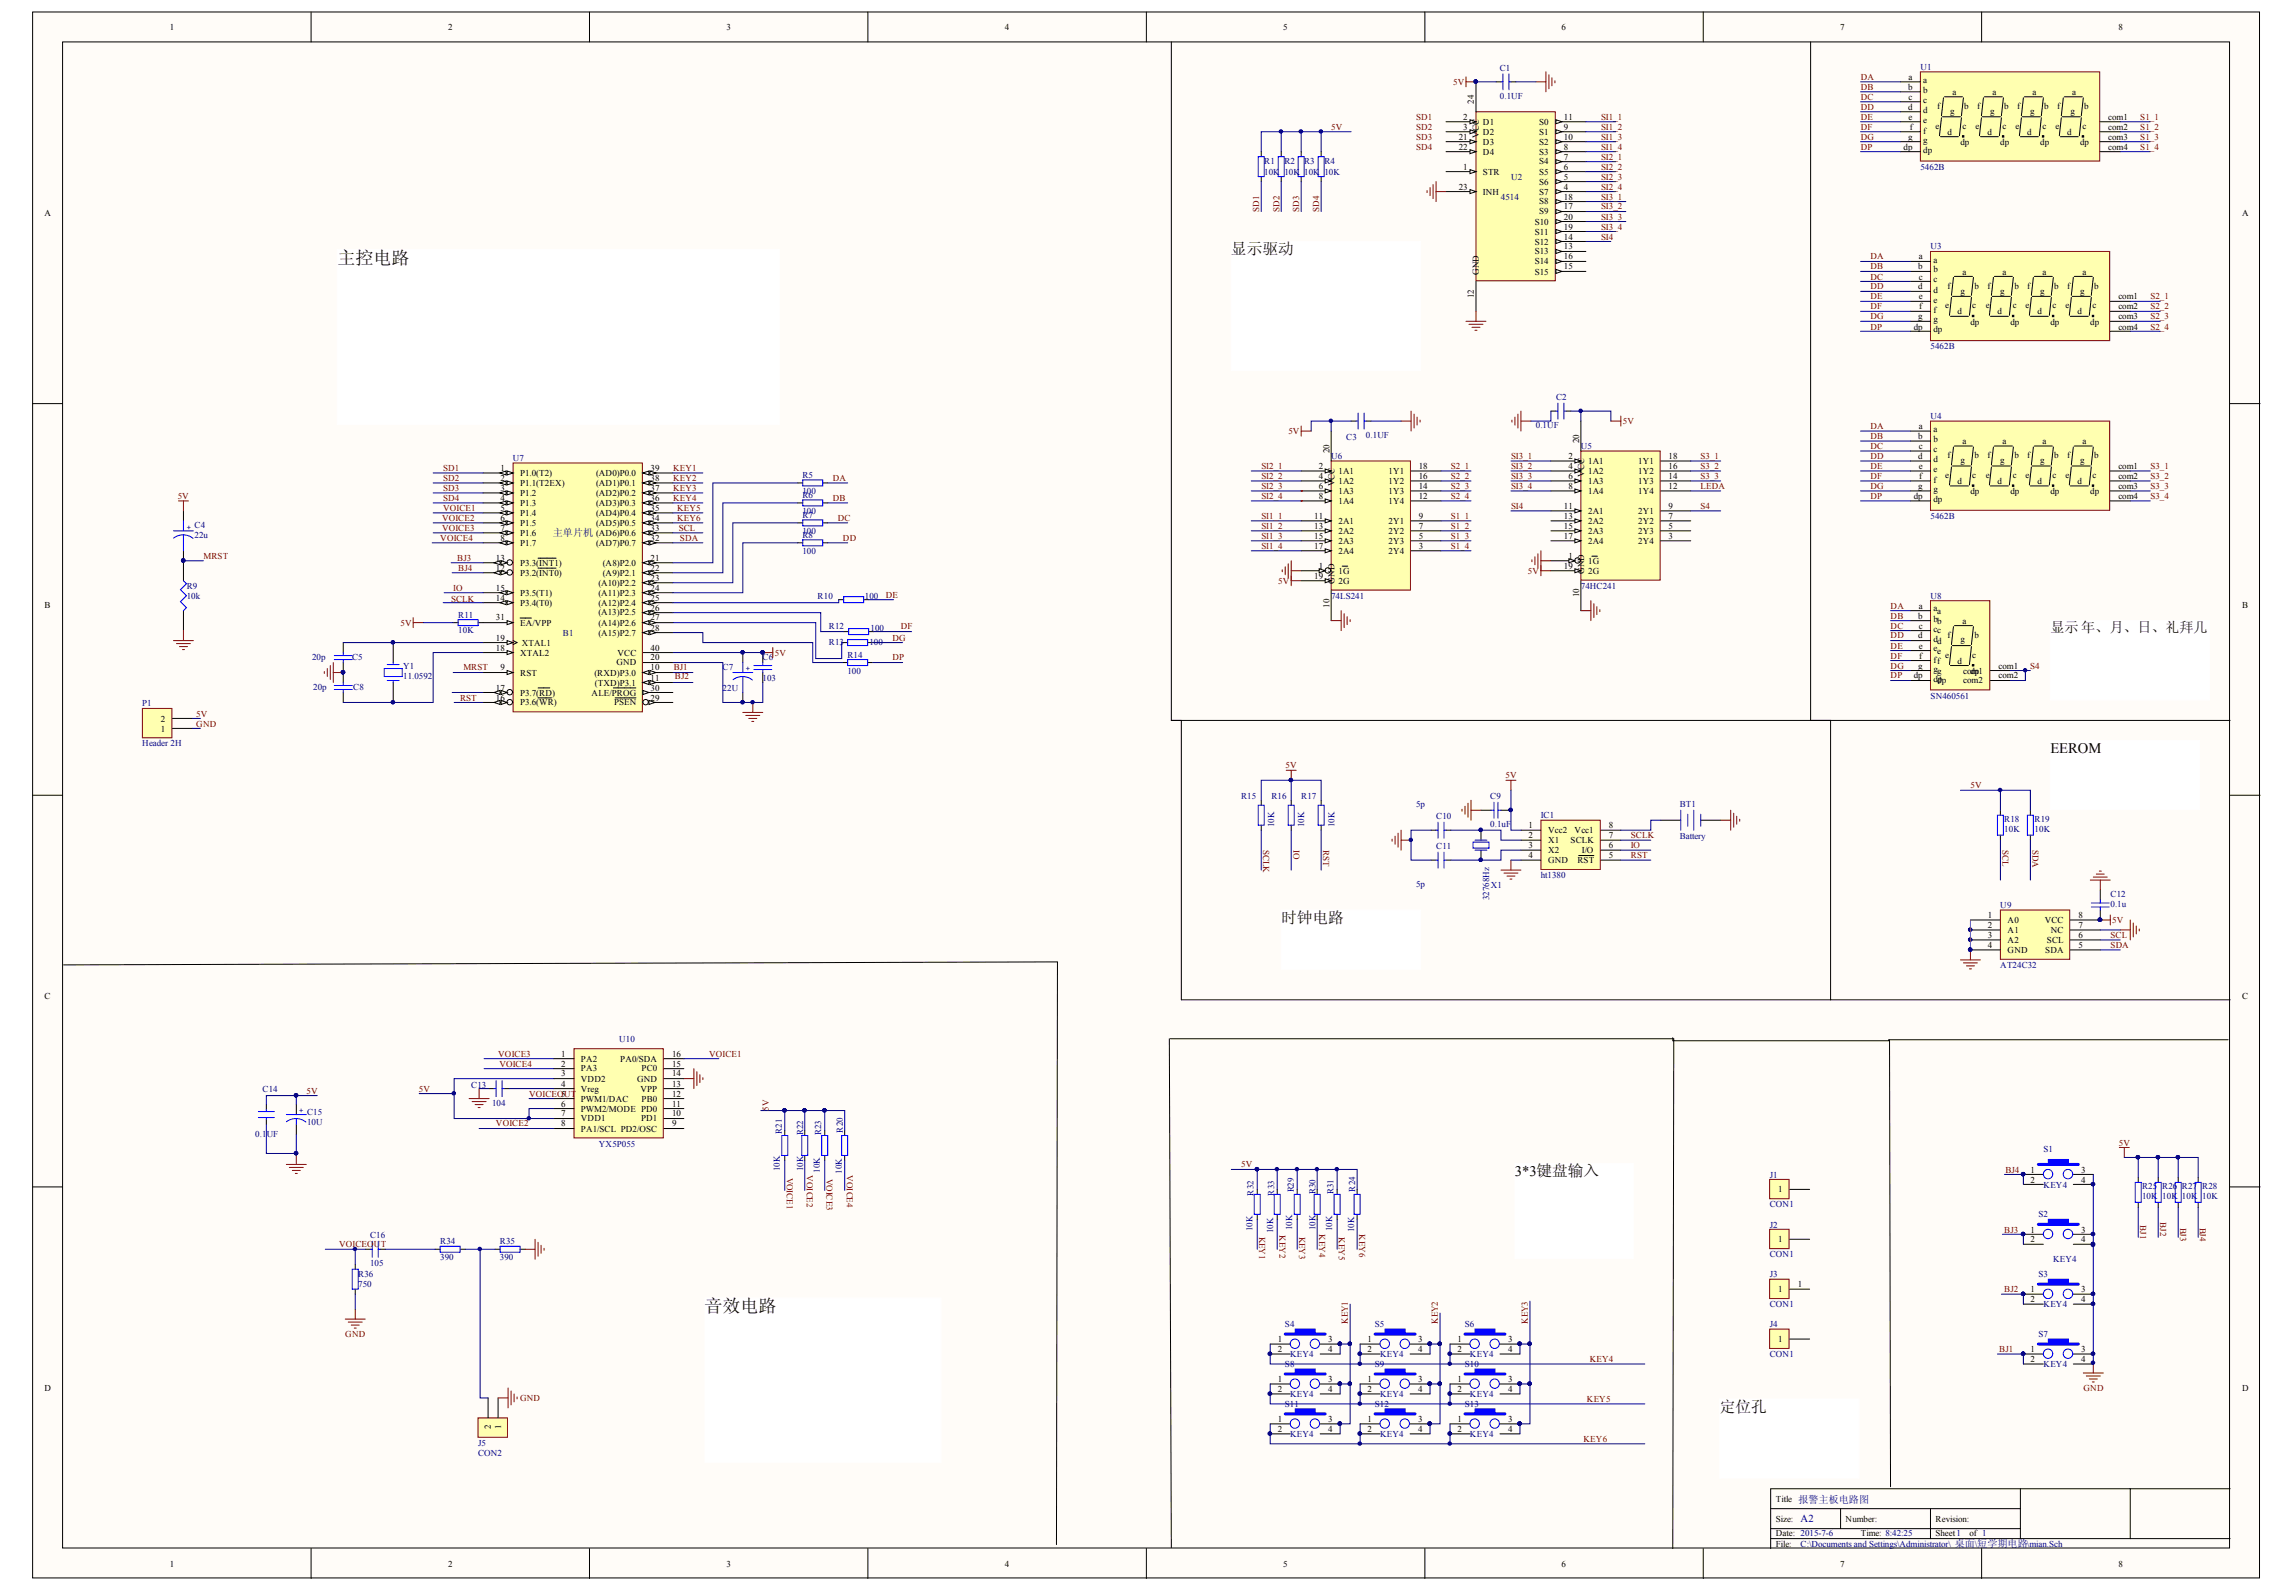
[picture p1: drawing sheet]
<svg xmlns="http://www.w3.org/2000/svg" width="288mm" height="200mm" viewBox="0 0 288 200" stroke-linecap="round" stroke-linejoin="round" font-family="sans-serif">
<defs><g id="words">
<g font-size="2.3">
<text x="42.3" y="33.1">主控电路</text>
<text x="88.3" y="164.6">音效电路</text>
</g>
<g font-size="2">
<text x="154.3" y="31.9">显示驱动</text>
<text x="160.6" y="115.7">时钟电路</text>
<text x="215.6" y="177">定位孔</text>
</g>
<g font-size="1.8">
<text x="257.1" y="79.2">显示 年、月、日、礼拜几</text>
<text x="257.1" y="94.4">EEROM</text>
<text x="189.9" y="147.5">3*3键盘输入</text>
</g>
<g font-size="1.3" fill="#000080">
<text x="69.3" y="67.2">主单片机</text>
<text x="225.8" y="190.9">A2</text>
</g>
<g font-size="1.1">
<text x="21.3" y="3.8">1</text>
<text x="56.2" y="3.8">2</text>
<text x="91.1" y="3.8">3</text>
<text x="126" y="3.8">4</text>
<text x="160.9" y="3.8">5</text>
<text x="195.8" y="3.8">6</text>
<text x="230.7" y="3.8">7</text>
<text x="265.6" y="3.8">8</text>
<text x="239.2" y="11.3">b</text>
<text x="239.3" y="10">a</text>
<text x="241.1" y="10.4">a</text>
<text x="241.1" y="11.6">b</text>
<text x="244.8" y="11.9">a</text>
<text x="249.8" y="11.9">a</text>
<text x="254.8" y="11.9">a</text>
<text x="259.8" y="11.9">a</text>
<text x="182.9" y="17.5">21</text>
<text x="183.5" y="15">2</text>
<text x="183.5" y="16.3">3</text>
<text x="184.8" y="13" transform="rotate(-90 184.8 13)">24</text>
<text x="185.4" y="17.2" transform="rotate(-90 185.4 17.2)">VCC</text>
<text x="185.9" y="15.6">D1</text>
<text x="185.9" y="16.9">D2</text>
<text x="193" y="15.6">S0</text>
<text x="193" y="16.9">S1</text>
<text x="196.1" y="15">11</text>
<text x="196.1" y="16.3">9</text>
<text x="196.1" y="17.5">10</text>
<text x="239.2" y="13.8">d</text>
<text x="239.2" y="17.5">g</text>
<text x="239.3" y="12.5">c</text>
<text x="239.3" y="15">e</text>
<text x="239.4" y="16.3">f</text>
<text x="241.1" y="12.9">c</text>
<text x="241.1" y="14.1">d</text>
<text x="241.1" y="15.4">e</text>
<text x="241.1" y="16.8">f</text>
<text x="241.1" y="17.9">g</text>
<text x="242.7" y="16.1">e</text>
<text x="242.9" y="13.7">f</text>
<text x="244.2" y="16.9">d</text>
<text x="244.5" y="14.3">g</text>
<text x="246.1" y="16.1">c</text>
<text x="246.3" y="13.7">b</text>
<text x="247.7" y="16.1">e</text>
<text x="247.9" y="13.7">f</text>
<text x="249.2" y="16.9">d</text>
<text x="249.5" y="14.3">g</text>
<text x="251.1" y="16.1">c</text>
<text x="251.3" y="13.7">b</text>
<text x="252.7" y="16.1">e</text>
<text x="252.9" y="13.7">f</text>
<text x="254.2" y="16.9">d</text>
<text x="254.5" y="14.3">g</text>
<text x="256.1" y="16.1">c</text>
<text x="256.3" y="13.7">b</text>
<text x="257.7" y="16.1">e</text>
<text x="257.9" y="13.7">f</text>
<text x="259.2" y="16.9">d</text>
<text x="259.6" y="14.3">g</text>
<text x="261.1" y="16.1">c</text>
<text x="261.3" y="13.7">b</text>
<text x="264.3" y="16.3">com2</text>
<text x="264.3" y="15">com1</text>
<text x="264.3" y="17.5">com3</text>
<text x="182.9" y="18.8">22</text>
<text x="182.9" y="23.8">23</text>
<text x="183.5" y="21.3">1</text>
<text x="185.9" y="18.2">D3</text>
<text x="185.9" y="19.4">D4</text>
<text x="185.9" y="21.9">STR</text>
<text x="193" y="18.2">S2</text>
<text x="193" y="19.4">S3</text>
<text x="193" y="20.6">S4</text>
<text x="193" y="21.9">S5</text>
<text x="193" y="23.2">S6</text>
<text x="196.1" y="18.8">8</text>
<text x="196.1" y="20.1">7</text>
<text x="196.1" y="21.3">6</text>
<text x="196.1" y="22.5">5</text>
<text x="196.1" y="23.8">4</text>
<text x="238.7" y="18.8">dp</text>
<text x="241.1" y="19.1">dp</text>
<text x="245.8" y="18.2">dp</text>
<text x="250.8" y="18.2">dp</text>
<text x="255.8" y="18.2">dp</text>
<text x="260.8" y="18.2">dp</text>
<text x="264.3" y="18.8">com4</text>
<text x="5.6" y="27">A</text>
<text x="185.9" y="24.4">INH</text>
<text x="192.4" y="28.2">S10</text>
<text x="192.4" y="29.4">S11</text>
<text x="193" y="24.4">S7</text>
<text x="193" y="25.6">S8</text>
<text x="193" y="26.9">S9</text>
<text x="196.1" y="25.1">18</text>
<text x="196.1" y="26.3">17</text>
<text x="196.1" y="27.5">20</text>
<text x="196.1" y="28.8">19</text>
<text x="281.1" y="27">A</text>
<text x="185.4" y="34.4" transform="rotate(-90 185.4 34.4)">GND</text>
<text x="192.4" y="30.7">S12</text>
<text x="192.4" y="31.9">S13</text>
<text x="192.4" y="33.2">S14</text>
<text x="192.4" y="34.4">S15</text>
<text x="196.1" y="30.1">14</text>
<text x="196.1" y="31.3">13</text>
<text x="196.1" y="32.5">16</text>
<text x="196.1" y="33.8">15</text>
<text x="240.5" y="33.8">b</text>
<text x="240.6" y="32.5">a</text>
<text x="240.6" y="35.1">c</text>
<text x="242.4" y="33">a</text>
<text x="242.4" y="34.1">b</text>
<text x="242.4" y="35.4">c</text>
<text x="246.1" y="34.4">a</text>
<text x="251.1" y="34.4">a</text>
<text x="256.1" y="34.4">a</text>
<text x="261.1" y="34.4">a</text>
<text x="184.8" y="37.4" transform="rotate(-90 184.8 37.4)">12</text>
<text x="239.9" y="41.3">dp</text>
<text x="240.5" y="36.3">d</text>
<text x="240.5" y="40.1">g</text>
<text x="240.6" y="37.5">e</text>
<text x="240.6" y="38.8">f</text>
<text x="242.4" y="36.7">d</text>
<text x="242.4" y="38">e</text>
<text x="242.4" y="39.3">f</text>
<text x="242.4" y="40.4">g</text>
<text x="242.4" y="41.7">dp</text>
<text x="243.9" y="38.7">e</text>
<text x="244.2" y="36.2">f</text>
<text x="245.4" y="39.4">d</text>
<text x="245.8" y="36.8">g</text>
<text x="247.1" y="40.7">dp</text>
<text x="247.3" y="38.7">c</text>
<text x="247.5" y="36.2">b</text>
<text x="249" y="38.7">e</text>
<text x="249.2" y="36.2">f</text>
<text x="250.4" y="39.4">d</text>
<text x="250.8" y="36.8">g</text>
<text x="252.1" y="40.7">dp</text>
<text x="252.3" y="38.7">c</text>
<text x="252.6" y="36.2">b</text>
<text x="254" y="38.7">e</text>
<text x="254.2" y="36.2">f</text>
<text x="255.4" y="39.4">d</text>
<text x="255.8" y="36.8">g</text>
<text x="257.1" y="40.7">dp</text>
<text x="257.3" y="38.7">c</text>
<text x="257.6" y="36.2">b</text>
<text x="259" y="38.7">e</text>
<text x="259.2" y="36.2">f</text>
<text x="260.5" y="39.4">d</text>
<text x="260.8" y="36.8">g</text>
<text x="262.1" y="40.7">dp</text>
<text x="262.4" y="38.7">c</text>
<text x="262.6" y="36.2">b</text>
<text x="265.6" y="38.8">com2</text>
<text x="265.6" y="37.5">com1</text>
<text x="265.6" y="40.1">com3</text>
<text x="265.6" y="41.3">com4</text>
<text x="240.6" y="53.8">a</text>
<text x="62.8" y="59.1">1</text>
<text x="65.2" y="59.7">P1.0(T2)</text>
<text x="74.7" y="59.7">(AD0)P0.0</text>
<text x="81.6" y="59.1">39</text>
<text x="165.3" y="58.8">2</text>
<text x="166.7" y="56.8" transform="rotate(-90 166.7 56.8)">20</text>
<text x="167.8" y="59.4">1A1</text>
<text x="174.1" y="59.4">1Y1</text>
<text x="177.9" y="58.8">18</text>
<text x="196.6" y="57.6">2</text>
<text x="196.6" y="58.8">4</text>
<text x="198" y="55.6" transform="rotate(-90 198 55.6)">20</text>
<text x="198.6" y="59.8" transform="rotate(-90 198.6 59.8)">VCC</text>
<text x="199.1" y="58.2">1A1</text>
<text x="199.1" y="59.4">1A2</text>
<text x="205.4" y="58.2">1Y1</text>
<text x="205.4" y="59.4">1Y2</text>
<text x="209.2" y="57.6">18</text>
<text x="209.2" y="58.8">16</text>
<text x="240.5" y="55.1">b</text>
<text x="240.5" y="57.6">d</text>
<text x="240.6" y="56.3">c</text>
<text x="240.6" y="58.8">e</text>
<text x="242.4" y="54.2">a</text>
<text x="242.4" y="55.4">b</text>
<text x="242.4" y="56.7">c</text>
<text x="242.4" y="58">d</text>
<text x="242.4" y="59.2">e</text>
<text x="243.9" y="59.9">e</text>
<text x="244.2" y="57.5">f</text>
<text x="245.8" y="58.1">g</text>
<text x="246.1" y="55.7">a</text>
<text x="247.3" y="59.9">c</text>
<text x="247.5" y="57.5">b</text>
<text x="249" y="59.9">e</text>
<text x="249.2" y="57.5">f</text>
<text x="250.8" y="58.1">g</text>
<text x="251.1" y="55.7">a</text>
<text x="252.3" y="59.9">c</text>
<text x="252.6" y="57.5">b</text>
<text x="254" y="59.9">e</text>
<text x="254.2" y="57.5">f</text>
<text x="255.8" y="58.1">g</text>
<text x="256.1" y="55.7">a</text>
<text x="257.3" y="59.9">c</text>
<text x="257.6" y="57.5">b</text>
<text x="259" y="59.9">e</text>
<text x="259.2" y="57.5">f</text>
<text x="260.8" y="58.1">g</text>
<text x="261.1" y="55.7">a</text>
<text x="262.4" y="59.9">c</text>
<text x="262.6" y="57.5">b</text>
<text x="265.6" y="58.8">com1</text>
<text x="62.8" y="60.3">2</text>
<text x="62.8" y="61.5">3</text>
<text x="62.8" y="62.8">4</text>
<text x="62.8" y="64.1">5</text>
<text x="62.8" y="65.3">6</text>
<text x="65.2" y="61">P1.1(T2EX)</text>
<text x="65.2" y="62.2">P1.2</text>
<text x="65.2" y="63.4">P1.3</text>
<text x="65.2" y="64.7">P1.4</text>
<text x="65.2" y="66">P1.5</text>
<text x="74.7" y="61">(AD1)P0.1</text>
<text x="74.7" y="62.2">(AD2)P0.2</text>
<text x="74.7" y="63.4">(AD3)P0.3</text>
<text x="74.7" y="64.7">(AD4)P0.4</text>
<text x="74.7" y="66">(AD5)P0.5</text>
<text x="81.6" y="60.3">38</text>
<text x="81.6" y="61.5">37</text>
<text x="81.6" y="62.8">36</text>
<text x="81.6" y="64.1">35</text>
<text x="81.6" y="65.3">34</text>
<text x="164.8" y="65.1">11</text>
<text x="165.3" y="60.1">4</text>
<text x="165.3" y="61.3">6</text>
<text x="165.3" y="62.6">8</text>
<text x="167.3" y="61" transform="rotate(-90 167.3 61)">VCC</text>
<text x="167.8" y="60.7">1A2</text>
<text x="167.8" y="62">1A3</text>
<text x="167.8" y="63.2">1A4</text>
<text x="167.8" y="65.7">2A1</text>
<text x="174.1" y="60.7">1Y2</text>
<text x="174.1" y="62">1Y3</text>
<text x="174.1" y="63.2">1Y4</text>
<text x="174.1" y="65.7">2Y1</text>
<text x="177.9" y="60.1">16</text>
<text x="177.9" y="61.3">14</text>
<text x="177.9" y="62.6">12</text>
<text x="177.9" y="65.1">9</text>
<text x="196.1" y="63.8">11</text>
<text x="196.1" y="65.1">13</text>
<text x="196.6" y="60.1">6</text>
<text x="196.6" y="61.3">8</text>
<text x="199.1" y="60.7">1A3</text>
<text x="199.1" y="62">1A4</text>
<text x="199.1" y="64.4">2A1</text>
<text x="199.1" y="65.7">2A2</text>
<text x="205.4" y="60.7">1Y3</text>
<text x="205.4" y="62">1Y4</text>
<text x="205.4" y="64.4">2Y1</text>
<text x="205.4" y="65.7">2Y2</text>
<text x="209.2" y="60.1">14</text>
<text x="209.2" y="61.3">12</text>
<text x="209.2" y="63.8">9</text>
<text x="209.2" y="65.1">7</text>
<text x="239.9" y="62.6">dp</text>
<text x="240.5" y="61.3">g</text>
<text x="240.6" y="60.1">f</text>
<text x="242.4" y="60.6">f</text>
<text x="242.4" y="61.7">g</text>
<text x="242.4" y="63">dp</text>
<text x="245.4" y="60.7">d</text>
<text x="247.1" y="62">dp</text>
<text x="250.4" y="60.7">d</text>
<text x="252.1" y="62">dp</text>
<text x="255.4" y="60.7">d</text>
<text x="257.1" y="62">dp</text>
<text x="260.5" y="60.7">d</text>
<text x="262.1" y="62">dp</text>
<text x="265.6" y="60.1">com2</text>
<text x="265.6" y="61.3">com3</text>
<text x="265.6" y="62.6">com4</text>
<text x="62.2" y="71.6">12</text>
<text x="62.2" y="70.3">13</text>
<text x="62.8" y="66.5">7</text>
<text x="62.8" y="67.8">8</text>
<text x="65.2" y="71">P3.3(INT1)</text>
<text x="65.2" y="67.2">P1.6</text>
<text x="65.2" y="68.4">P1.7</text>
<text x="74.7" y="67.2">(AD6)P0.6</text>
<text x="74.7" y="68.4">(AD7)P0.7</text>
<text x="75.6" y="71">(A8)P2.0</text>
<text x="81.6" y="66.5">33</text>
<text x="81.6" y="67.8">32</text>
<text x="81.6" y="70.3">21</text>
<text x="81.6" y="71.6">22</text>
<text x="164.8" y="66.3">13</text>
<text x="164.8" y="67.6">15</text>
<text x="164.8" y="68.8">17</text>
<text x="165.3" y="71.3">1</text>
<text x="167.8" y="67">2A2</text>
<text x="167.8" y="68.2">2A3</text>
<text x="167.8" y="69.4">2A4</text>
<text x="167.8" y="72">1G</text>
<text x="174.1" y="67">2Y2</text>
<text x="174.1" y="68.2">2Y3</text>
<text x="174.1" y="69.4">2Y4</text>
<text x="177.9" y="66.3">7</text>
<text x="177.9" y="67.6">5</text>
<text x="177.9" y="68.8">3</text>
<text x="196.1" y="66.3">15</text>
<text x="196.1" y="67.6">17</text>
<text x="196.1" y="71.3">19</text>
<text x="196.6" y="70.1">1</text>
<text x="198.6" y="72" transform="rotate(-90 198.6 72)">GND</text>
<text x="199.1" y="67">2A3</text>
<text x="199.1" y="68.2">2A4</text>
<text x="199.1" y="70.7">1G</text>
<text x="199.1" y="72">2G</text>
<text x="205.4" y="67">2Y3</text>
<text x="205.4" y="68.2">2Y4</text>
<text x="209.2" y="66.3">5</text>
<text x="209.2" y="67.6">3</text>
<text x="5.6" y="76.2">B</text>
<text x="62.2" y="77.8">31</text>
<text x="62.2" y="75.3">14</text>
<text x="62.2" y="74.1">15</text>
<text x="65.2" y="72.2">P3.2(INT0)</text>
<text x="65.2" y="76">P3.4(T0)</text>
<text x="65.2" y="74.7">P3.5(T1)</text>
<text x="75" y="73.4">(A10)P2.2</text>
<text x="75" y="74.7">(A11)P2.3</text>
<text x="75" y="76">(A12)P2.4</text>
<text x="75" y="77.2">(A13)P2.5</text>
<text x="75.6" y="72.2">(A9)P2.1</text>
<text x="81.6" y="72.8">23</text>
<text x="81.6" y="74.1">24</text>
<text x="81.6" y="75.3">25</text>
<text x="81.6" y="76.6">26</text>
<text x="81.6" y="77.8">27</text>
<text x="164.8" y="72.6">19</text>
<text x="166.7" y="76.2" transform="rotate(-90 166.7 76.2)">10</text>
<text x="167.3" y="73.2" transform="rotate(-90 167.3 73.2)">GND</text>
<text x="167.8" y="73.2">2G</text>
<text x="198" y="74.9" transform="rotate(-90 198 74.9)">10</text>
<text x="240.5" y="77.6">b</text>
<text x="240.6" y="76.3">a</text>
<text x="242.4" y="76.7">a</text>
<text x="242.4" y="78">bb</text>
<text x="242.9" y="77">a</text>
<text x="281.1" y="76.2">B</text>
<text x="62.2" y="80.3">19</text>
<text x="62.2" y="81.6">18</text>
<text x="65.2" y="78.4">EA/VPP</text>
<text x="65.2" y="82.2">XTAL2</text>
<text x="65.4" y="81">XTAL1</text>
<text x="75" y="78.4">(A14)P2.6</text>
<text x="75" y="79.7">(A15)P2.7</text>
<text x="77.3" y="83.4">GND</text>
<text x="77.4" y="82.2">VCC</text>
<text x="81.6" y="79.1">28</text>
<text x="81.6" y="82.8">20</text>
<text x="81.6" y="81.6">40</text>
<text x="240.5" y="80.1">d</text>
<text x="240.5" y="83.9">g</text>
<text x="240.6" y="78.9">c</text>
<text x="240.6" y="81.3">e</text>
<text x="240.6" y="82.6">f</text>
<text x="242.4" y="79.2">cc</text>
<text x="242.4" y="80.5">dd</text>
<text x="242.4" y="81.7">ee</text>
<text x="242.4" y="83.1">ff</text>
<text x="243.9" y="82.5">e</text>
<text x="244.2" y="80">f</text>
<text x="245.4" y="83.2">d</text>
<text x="245.8" y="80.6">g</text>
<text x="246.1" y="78.2">a</text>
<text x="247.3" y="82.5">c</text>
<text x="247.5" y="80">b</text>
<text x="250.6" y="83.9">com1</text>
<text x="62.2" y="86.6">17</text>
<text x="62.2" y="87.9">16</text>
<text x="62.8" y="84.1">9</text>
<text x="65.2" y="84.7">RST</text>
<text x="65.2" y="87.2">P3.7(RD)</text>
<text x="65.2" y="88.4">P3.6(WR)</text>
<text x="74.2" y="87.2">ALE/PROG</text>
<text x="74.5" y="84.7">(RXD)P3.0</text>
<text x="74.6" y="86">(TXD)P3.1</text>
<text x="77" y="88.4">PSEN</text>
<text x="81.6" y="87.9">29</text>
<text x="81.6" y="86.6">30</text>
<text x="81.6" y="85.3">11</text>
<text x="81.6" y="84.1">10</text>
<text x="239.9" y="85.1">dp</text>
<text x="242.4" y="84.2">gg</text>
<text x="242.4" y="85.5">dp</text>
<text x="242.9" y="85.7">dp</text>
<text x="246.1" y="85.7">com2</text>
<text x="246.1" y="84.5">com1</text>
<text x="247.1" y="84.5">dp</text>
<text x="250.6" y="85.1">com2</text>
<text x="20.2" y="91.8">1</text>
<text x="20.2" y="90.5">2</text>
<text x="191.6" y="103.9">1</text>
<text x="191.6" y="105.1">2</text>
<text x="191.6" y="106.3">3</text>
<text x="191.6" y="107.6">4</text>
<text x="194.1" y="104.5">Vcc2</text>
<text x="194.1" y="105.8">X1</text>
<text x="194.1" y="107">X2</text>
<text x="196.9" y="105.8">SCLK</text>
<text x="197.4" y="104.5">Vcc1</text>
<text x="198.3" y="107">I/O</text>
<text x="201.7" y="107.6">5</text>
<text x="201.7" y="106.3">6</text>
<text x="201.7" y="105.1">7</text>
<text x="201.7" y="103.9">8</text>
<text x="194.1" y="108.2">GND</text>
<text x="197.8" y="108.2">RST</text>
<text x="249.2" y="118.9">4</text>
<text x="249.2" y="115.1">1</text>
<text x="249.2" y="116.4">2</text>
<text x="249.2" y="117.6">3</text>
<text x="251.7" y="119.5">GND</text>
<text x="251.7" y="115.8">A0</text>
<text x="251.7" y="117">A1</text>
<text x="251.7" y="118.2">A2</text>
<text x="256.4" y="115.8">VCC</text>
<text x="256.4" y="119.5">SDA</text>
<text x="256.6" y="118.2">SCL</text>
<text x="257.1" y="117">NC</text>
<text x="260.6" y="118.9">5</text>
<text x="260.6" y="117.6">6</text>
<text x="260.6" y="116.4">7</text>
<text x="260.6" y="115.1">8</text>
<text x="5.6" y="125.3">C</text>
<text x="281.1" y="125.3">C</text>
<text x="70.4" y="132.5">1</text>
<text x="70.4" y="133.8">2</text>
<text x="70.4" y="135">3</text>
<text x="70.4" y="136.3">4</text>
<text x="72.8" y="133.2">PA2</text>
<text x="72.8" y="134.4">PA3</text>
<text x="72.8" y="135.6">VDD2</text>
<text x="72.8" y="136.9">Vreg</text>
<text x="77.8" y="133.2">PA0/SDA</text>
<text x="79.9" y="135.6">GND</text>
<text x="80.3" y="136.9">VPP</text>
<text x="80.4" y="134.4">PC0</text>
<text x="84.3" y="137.5">12</text>
<text x="84.3" y="136.3">13</text>
<text x="84.3" y="135">14</text>
<text x="84.3" y="133.8">15</text>
<text x="84.3" y="132.5">16</text>
<text x="70.4" y="138.8">6</text>
<text x="70.4" y="140">7</text>
<text x="70.4" y="141.3">8</text>
<text x="72.8" y="138.2">PWM1/DAC</text>
<text x="72.8" y="139.4">PWM2/MODE PD0</text>
<text x="72.8" y="140.6">VDD1</text>
<text x="72.8" y="141.9">PA1/SCL PD2/OSC</text>
<text x="80.4" y="140.6">PD1</text>
<text x="80.4" y="138.2">PB0</text>
<text x="84.3" y="141.3">9</text>
<text x="84.3" y="140">10</text>
<text x="84.3" y="138.8">11</text>
<text x="222.9" y="149.5">1</text>
<text x="254.6" y="147">1</text>
<text x="254.6" y="148.3">2</text>
<text x="260.9" y="147">3</text>
<text x="260.9" y="148.3">4</text>
<text x="222.9" y="155.8">1</text>
<text x="254.6" y="154.6">1</text>
<text x="254.6" y="155.8">2</text>
<text x="260.9" y="154.6">3</text>
<text x="260.9" y="155.8">4</text>
<text x="225.4" y="161.4">1</text>
<text x="222.9" y="162">1</text>
<text x="254.6" y="162">1</text>
<text x="254.6" y="163.3">2</text>
<text x="260.9" y="162">3</text>
<text x="260.9" y="163.3">4</text>
<text x="160.2" y="173.3">1</text>
<text x="160.2" y="168.3">1</text>
<text x="160.2" y="169.6">2</text>
<text x="166.5" y="173.3">3</text>
<text x="166.5" y="168.3">3</text>
<text x="166.5" y="169.6">4</text>
<text x="171.5" y="173.3">1</text>
<text x="171.5" y="168.3">1</text>
<text x="171.5" y="169.6">2</text>
<text x="177.8" y="173.3">3</text>
<text x="177.8" y="168.3">3</text>
<text x="177.8" y="169.6">4</text>
<text x="182.8" y="168.3">1</text>
<text x="182.8" y="169.6">2</text>
<text x="182.8" y="173.3">1</text>
<text x="189.1" y="168.3">3</text>
<text x="189.1" y="169.6">4</text>
<text x="189.1" y="173.3">3</text>
<text x="222.9" y="168.3">1</text>
<text x="254.6" y="169.6">1</text>
<text x="254.6" y="170.8">2</text>
<text x="260.9" y="169.6">3</text>
<text x="260.9" y="170.8">4</text>
<text x="5.6" y="174.4">D</text>
<text x="61.6" y="179.2" transform="rotate(-90 61.6 179.2)">2</text>
<text x="62.8" y="179.2" transform="rotate(-90 62.8 179.2)">1</text>
<text x="160.2" y="174.6">2</text>
<text x="160.2" y="178.3">1</text>
<text x="160.2" y="179.6">2</text>
<text x="166.5" y="174.6">4</text>
<text x="166.5" y="178.3">3</text>
<text x="166.5" y="179.6">4</text>
<text x="171.5" y="174.6">2</text>
<text x="171.5" y="178.3">1</text>
<text x="171.5" y="179.6">2</text>
<text x="177.8" y="174.6">4</text>
<text x="177.8" y="178.3">3</text>
<text x="177.8" y="179.6">4</text>
<text x="182.8" y="174.6">2</text>
<text x="182.8" y="178.3">1</text>
<text x="182.8" y="179.6">2</text>
<text x="189.1" y="174.6">4</text>
<text x="189.1" y="178.3">3</text>
<text x="189.1" y="179.6">4</text>
<text x="281.1" y="174.4">D</text>
<text x="222.7" y="188.3">Title 报警主板电路图</text>
<text x="222.7" y="190.8">Size:</text>
<text x="231.4" y="190.8">Number:</text>
<text x="242.7" y="190.8">Revision:</text>
<text x="21.3" y="196.5">1</text>
<text x="56.2" y="196.5">2</text>
<text x="91.1" y="196.5">3</text>
<text x="126" y="196.5">4</text>
<text x="160.9" y="196.5">5</text>
<text x="195.8" y="196.5">6</text>
<text x="222.7" y="192.7">Date: 2015-7-6</text>
<text x="222.7" y="193.9">File:</text>
<text x="230.7" y="196.5">7</text>
<text x="233.3" y="192.7">Time: 8:42:25</text>
<text x="242.7" y="192.7">Sheet1</text>
<text x="246.9" y="192.7">of 1</text>
<text x="265.6" y="196.5">8</text>
</g>
<g font-size="1.1" fill="#800000">
<text x="182.2" y="10.6">5V</text>
<text x="233.3" y="10">DA</text>
<text x="233.3" y="11.3">DB</text>
<text x="166.9" y="16.3">5V</text>
<text x="177.5" y="15">SD1</text>
<text x="177.5" y="16.3">SD2</text>
<text x="177.5" y="17.5">SD3</text>
<text x="200.7" y="15">SI1_1</text>
<text x="200.7" y="16.3">SI1_2</text>
<text x="200.7" y="17.5">SI1_3</text>
<text x="233.3" y="12.5">DC</text>
<text x="233.3" y="13.8">DD</text>
<text x="233.3" y="15">DE</text>
<text x="233.3" y="16.3">DF</text>
<text x="233.3" y="17.5">DG</text>
<text x="268.3" y="15">S1_1</text>
<text x="268.3" y="16.3">S1_2</text>
<text x="268.3" y="17.5">S1_3</text>
<text x="177.5" y="18.8">SD4</text>
<text x="200.7" y="20.1">SI2_1</text>
<text x="200.7" y="18.8">SI1_4</text>
<text x="200.7" y="23.8">SI2_4</text>
<text x="200.7" y="22.5">SI2_3</text>
<text x="200.7" y="21.3">SI2_2</text>
<text x="233.3" y="18.8">DP</text>
<text x="268.3" y="18.8">S1_4</text>
<text x="157.9" y="26.5" transform="rotate(-90 157.9 26.5)">SD1</text>
<text x="160.4" y="26.5" transform="rotate(-90 160.4 26.5)">SD2</text>
<text x="162.9" y="26.5" transform="rotate(-90 162.9 26.5)">SD3</text>
<text x="165.4" y="26.5" transform="rotate(-90 165.4 26.5)">SD4</text>
<text x="200.7" y="28.8">SI3_4</text>
<text x="200.7" y="27.5">SI3_3</text>
<text x="200.7" y="26.3">SI3_2</text>
<text x="200.7" y="25.1">SI3_1</text>
<text x="200.7" y="30.1">SI4</text>
<text x="234.5" y="32.5">DA</text>
<text x="234.5" y="33.8">DB</text>
<text x="234.5" y="35.1">DC</text>
<text x="234.5" y="36.3">DD</text>
<text x="234.5" y="37.5">DE</text>
<text x="234.5" y="38.8">DF</text>
<text x="234.5" y="40.1">DG</text>
<text x="234.5" y="41.3">DP</text>
<text x="269.6" y="37.5">S2_1</text>
<text x="269.6" y="41.3">S2_4</text>
<text x="269.6" y="38.8">S2_2</text>
<text x="269.6" y="40.1">S2_3</text>
<text x="203.5" y="53.2">5V</text>
<text x="234.5" y="53.8">DA</text>
<text x="55.6" y="59.1">SD1</text>
<text x="84.4" y="59.1">KEY1</text>
<text x="158.1" y="58.8">SI2_1</text>
<text x="161.5" y="54.4">5V</text>
<text x="181.9" y="58.8">S2_1</text>
<text x="189.5" y="57.6">SI3_1</text>
<text x="189.5" y="58.8">SI3_2</text>
<text x="213.2" y="58.8">S3_2</text>
<text x="213.2" y="57.6">S3_1</text>
<text x="234.5" y="55.1">DB</text>
<text x="234.5" y="56.3">DC</text>
<text x="234.5" y="57.6">DD</text>
<text x="234.5" y="58.8">DE</text>
<text x="269.6" y="58.8">S3_1</text>
<text x="22.3" y="62.6">5V</text>
<text x="55.4" y="65.3">VOICE2</text>
<text x="55.6" y="60.3">SD2</text>
<text x="55.6" y="61.5">SD3</text>
<text x="55.6" y="62.8">SD4</text>
<text x="55.6" y="64.1">VOICE1</text>
<text x="84.4" y="60.3">KEY2</text>
<text x="84.4" y="61.5">KEY3</text>
<text x="84.4" y="62.8">KEY4</text>
<text x="84.9" y="64.1">KEY5</text>
<text x="84.9" y="65.3">KEY6</text>
<text x="104.4" y="60.3">DA</text>
<text x="104.4" y="62.8">DB</text>
<text x="105.1" y="65.3">DC</text>
<text x="158.1" y="65.1">SI1_1</text>
<text x="158.1" y="62.6">SI2_4</text>
<text x="158.1" y="61.3">SI2_3</text>
<text x="158.1" y="60.1">SI2_2</text>
<text x="181.9" y="65.1">S1_1</text>
<text x="181.9" y="62.6">S2_4</text>
<text x="181.9" y="61.3">S2_3</text>
<text x="181.9" y="60.1">S2_2</text>
<text x="189.5" y="61.3">SI3_4</text>
<text x="189.5" y="63.8">SI4</text>
<text x="189.5" y="60.1">SI3_3</text>
<text x="213.2" y="61.3">LEDA</text>
<text x="213.2" y="60.1">S3_3</text>
<text x="213.2" y="63.8">S4</text>
<text x="234.5" y="60.1">DF</text>
<text x="234.5" y="61.3">DG</text>
<text x="234.5" y="62.6">DP</text>
<text x="269.6" y="60.1">S3_2</text>
<text x="269.6" y="61.3">S3_3</text>
<text x="269.6" y="62.6">S3_4</text>
<text x="25.5" y="70.1">MRST</text>
<text x="55.2" y="67.8">VOICE4</text>
<text x="55.4" y="66.5">VOICE3</text>
<text x="57.3" y="70.3">BJ3</text>
<text x="57.5" y="71.6">BJ4</text>
<text x="85.1" y="66.5">SCL</text>
<text x="85.2" y="67.8">SDA</text>
<text x="105.7" y="67.8">DD</text>
<text x="158.1" y="66.3">SI1_2</text>
<text x="158.1" y="67.6">SI1_3</text>
<text x="158.1" y="68.8">SI1_4</text>
<text x="181.9" y="66.3">S1_2</text>
<text x="181.9" y="67.6">S1_3</text>
<text x="181.9" y="68.8">S1_4</text>
<text x="191.6" y="72">5V</text>
<text x="56.5" y="75.5">SCLK</text>
<text x="56.8" y="74.1">IO</text>
<text x="111" y="75">DE</text>
<text x="160.3" y="73.2">5V</text>
<text x="237" y="76.3">DA</text>
<text x="237" y="77.6">DB</text>
<text x="50.2" y="78.4">5V</text>
<text x="97.2" y="82.2">5V</text>
<text x="111.9" y="80.3">DG</text>
<text x="111.9" y="82.8">DP</text>
<text x="113" y="78.9">DF</text>
<text x="237" y="78.9">DC</text>
<text x="237" y="80.1">DD</text>
<text x="237" y="81.3">DE</text>
<text x="237" y="82.6">DF</text>
<text x="237" y="83.9">DG</text>
<text x="254.5" y="83.9">S4</text>
<text x="24.6" y="89.9">5V</text>
<text x="57.7" y="87.9">RST</text>
<text x="58.1" y="84.1">MRST</text>
<text x="84.5" y="84.1">BJ1</text>
<text x="84.6" y="85.2">BJ2</text>
<text x="237" y="85.1">DP</text>
<text x="24.6" y="91.1">GND</text>
<text x="161.2" y="96.3">5V</text>
<text x="188.7" y="97.6">5V</text>
<text x="247.1" y="98.9">5V</text>
<text x="158.4" y="106.6" transform="rotate(90 158.4 106.6)">SCLK</text>
<text x="162.2" y="106.6" transform="rotate(90 162.2 106.6)">IO</text>
<text x="165.9" y="106.6" transform="rotate(90 165.9 106.6)">RST</text>
<text x="204.5" y="105.1">SCLK</text>
<text x="204.5" y="106.3">IO</text>
<text x="204.5" y="107.6">RST</text>
<text x="251.1" y="106.6" transform="rotate(90 251.1 106.6)">SCL</text>
<text x="254.8" y="106.6" transform="rotate(90 254.8 106.6)">SDA</text>
<text x="264.6" y="118.9">SDA</text>
<text x="264.6" y="117.6">SCL</text>
<text x="264.8" y="115.8">5V</text>
<text x="38.4" y="137.2">5V</text>
<text x="52.5" y="136.9">5V</text>
<text x="62.5" y="132.5">VOICE3</text>
<text x="62.6" y="133.8">VOICE4</text>
<text x="66.3" y="137.5">VOICEO5UT</text>
<text x="88.9" y="132.5">VOICE1</text>
<text x="62.2" y="141.3">VOICE2</text>
<text x="96.4" y="139.3" transform="rotate(-90 96.4 139.3)">5V</text>
<text x="265.7" y="143.7">5V</text>
<text x="98.6" y="147.7" transform="rotate(90 98.6 147.7)">VOICE1</text>
<text x="101.2" y="147.4" transform="rotate(90 101.2 147.4)">VOICE2</text>
<text x="103.6" y="147.8" transform="rotate(90 103.6 147.8)">VOICE3</text>
<text x="106.2" y="147.4" transform="rotate(90 106.2 147.4)">VOICE4</text>
<text x="155.6" y="146.4">5V</text>
<text x="251.4" y="147">BJ4</text>
<text x="157.9" y="155.1" transform="rotate(90 157.9 155.1)">KEY1</text>
<text x="160.4" y="154.9" transform="rotate(90 160.4 154.9)">KEY2</text>
<text x="162.9" y="155.1" transform="rotate(90 162.9 155.1)">KEY3</text>
<text x="165.4" y="154.8" transform="rotate(90 165.4 154.8)">KEY4</text>
<text x="167.9" y="155.1" transform="rotate(90 167.9 155.1)">KEY5</text>
<text x="170.4" y="154.8" transform="rotate(90 170.4 154.8)">KEY6</text>
<text x="251.3" y="154.6">BJ3</text>
<text x="268.3" y="153.7" transform="rotate(90 268.3 153.7)">BJ1</text>
<text x="270.8" y="153.3" transform="rotate(90 270.8 153.3)">BJ2</text>
<text x="273.4" y="153.9" transform="rotate(90 273.4 153.9)">BJ3</text>
<text x="275.8" y="153.9" transform="rotate(90 275.8 153.9)">BJ4</text>
<text x="42.5" y="156.4">VOICEO</text>
<text x="46.9" y="156.4">U</text>
<text x="47.7" y="156.4">T</text>
<text x="43.3" y="167.7">GND</text>
<text x="169" y="166.1" transform="rotate(-90 169 166.1)">KEY1</text>
<text x="180.3" y="166.1" transform="rotate(-90 180.3 166.1)">KEY2</text>
<text x="191.6" y="166.1" transform="rotate(-90 191.6 166.1)">KEY3</text>
<text x="251.3" y="162">BJ2</text>
<text x="199.3" y="170.8">KEY4</text>
<text x="250.7" y="169.6">BJ1</text>
<text x="65.2" y="175.7">GND</text>
<text x="199" y="175.8">KEY5</text>
<text x="261.2" y="174.4">GND</text>
<text x="198.5" y="180.8">KEY6</text>
</g>
<g font-size="1.1" fill="#000080">
<text x="188" y="8.9">C1</text>
<text x="240.8" y="8.8">U1</text>
<text x="188" y="12.4">0.1UF</text>
<text x="158.5" y="20.6">R1</text>
<text x="158.5" y="21.9">10K</text>
<text x="161" y="20.6">R2</text>
<text x="161" y="21.9">10K</text>
<text x="163.5" y="20.6">R3</text>
<text x="163.5" y="21.9">10K</text>
<text x="166" y="20.6">R4</text>
<text x="166" y="21.9">10K</text>
<text x="189.5" y="22.5">U2</text>
<text x="240.8" y="21.3">5462B</text>
<text x="188.2" y="25.1">4514</text>
<text x="242" y="31.3">U3</text>
<text x="242" y="43.8">5462B</text>
<text x="192.6" y="53.7">0.1UF</text>
<text x="195.1" y="50.2">C2</text>
<text x="242" y="52.5">U4</text>
<text x="64.3" y="57.8">U7</text>
<text x="100.6" y="59.9">R5</text>
<text x="166.9" y="57.6">U6</text>
<text x="168.8" y="55.2">C3</text>
<text x="171.3" y="54.9">0.1UF</text>
<text x="198.2" y="56.3">U5</text>
<text x="100.6" y="62">100</text>
<text x="100.6" y="62.5">R6</text>
<text x="100.6" y="64.4">100</text>
<text x="100.6" y="64.9">R7</text>
<text x="242" y="65.1">5462B</text>
<text x="24.4" y="66.2">C4</text>
<text x="24.4" y="67.5">22u</text>
<text x="100.6" y="67">100</text>
<text x="100.6" y="67.5">R8</text>
<text x="100.6" y="69.4">100</text>
<text x="23.4" y="73.9">R9</text>
<text x="23.4" y="75.1">10k</text>
<text x="57.5" y="77.5">R11</text>
<text x="102.5" y="75.1">R10</text>
<text x="108.4" y="75.1">100</text>
<text x="166.9" y="75.1">74LS241</text>
<text x="198.2" y="73.9">74HC241</text>
<text x="242" y="75.1">U8</text>
<text x="39.1" y="82.8">20p</text>
<text x="44.1" y="82.8">C5</text>
<text x="50.6" y="83.9">Y1</text>
<text x="57.5" y="79.4">10K</text>
<text x="70.6" y="79.7">B1</text>
<text x="95.6" y="82.8">C6</text>
<text x="103.9" y="78.9">R12</text>
<text x="103.9" y="80.8">R13</text>
<text x="106.3" y="82.5">R14</text>
<text x="109" y="80.8">100</text>
<text x="109.1" y="79.1">100</text>
<text x="17.8" y="88.6">P1</text>
<text x="39.3" y="86.5">20p</text>
<text x="44.3" y="86.5">C8</text>
<text x="50.6" y="85.2">11.0592</text>
<text x="90.6" y="84.1">C7</text>
<text x="90.6" y="86.6">22U</text>
<text x="95.6" y="85.3">103</text>
<text x="106.3" y="84.5">100</text>
<text x="242" y="87.6">SN460561</text>
<text x="17.8" y="93.6">Header 2H</text>
<text x="155.6" y="100.1">R15</text>
<text x="159.4" y="100.1">R16</text>
<text x="163.2" y="100.1">R17</text>
<text x="177.5" y="101.3">5p</text>
<text x="186.8" y="100.2">C9</text>
<text x="210.6" y="101.3">BT1</text>
<text x="159.8" y="103.7" transform="rotate(-90 159.8 103.7)">10K</text>
<text x="163.5" y="103.7" transform="rotate(-90 163.5 103.7)">10K</text>
<text x="167.3" y="103.7" transform="rotate(-90 167.3 103.7)">10K</text>
<text x="180.1" y="102.7">C10</text>
<text x="180.1" y="106.5">C11</text>
<text x="186.8" y="103.7">0.1uF</text>
<text x="193.2" y="102.6">IC1</text>
<text x="210.6" y="105.2">Battery</text>
<text x="251.3" y="103.1">R18</text>
<text x="251.3" y="104.4">10K</text>
<text x="255.1" y="103.1">R19</text>
<text x="255.1" y="104.4">10K</text>
<text x="177.5" y="111.3">5p</text>
<text x="186.7" y="112.9" transform="rotate(-90 186.7 112.9)">32768Hz</text>
<text x="186.9" y="111.4">X1</text>
<text x="193.2" y="110.1">ht1380</text>
<text x="250.8" y="113.9">U9</text>
<text x="264.6" y="112.5">C12</text>
<text x="264.6" y="113.7">0.1u</text>
<text x="250.8" y="121.4">AT24C32</text>
<text x="77.6" y="130.6">U10</text>
<text x="32.9" y="136.9">C14</text>
<text x="59.1" y="136.4">C13</text>
<text x="32" y="142.5">0.1UF</text>
<text x="38.5" y="139.8">C15</text>
<text x="38.5" y="141.1">10U</text>
<text x="61.7" y="138.7">104</text>
<text x="75.1" y="143.8">YX5P055</text>
<text x="98" y="142.2" transform="rotate(-90 98 142.2)">R21</text>
<text x="100.7" y="142.4" transform="rotate(-90 100.7 142.4)">R22</text>
<text x="102.9" y="142.4" transform="rotate(-90 102.9 142.4)">R23</text>
<text x="105.7" y="142" transform="rotate(-90 105.7 142)">R20</text>
<text x="97.8" y="146.9" transform="rotate(-90 97.8 146.9)">10K</text>
<text x="100.7" y="146.9" transform="rotate(-90 100.7 146.9)">10K</text>
<text x="102.8" y="147" transform="rotate(-90 102.8 147)">10K</text>
<text x="105.5" y="147.2" transform="rotate(-90 105.5 147.2)">10K</text>
<text x="157.2" y="149.9" transform="rotate(-90 157.2 149.9)">R32</text>
<text x="159.8" y="149.9" transform="rotate(-90 159.8 149.9)">R33</text>
<text x="162.2" y="149.5" transform="rotate(-90 162.2 149.5)">R29</text>
<text x="164.9" y="149.8" transform="rotate(-90 164.9 149.8)">R30</text>
<text x="167.2" y="149.8" transform="rotate(-90 167.2 149.8)">R31</text>
<text x="169.9" y="149.4" transform="rotate(-90 169.9 149.4)">R24</text>
<text x="221.9" y="147.7">J1</text>
<text x="256.2" y="144.5">S1</text>
<text x="256.2" y="148.9">KEY4</text>
<text x="268.6" y="149.2">R25</text>
<text x="271.1" y="149.2">R26</text>
<text x="273.6" y="149.2">R27</text>
<text x="276.1" y="149.2">R28</text>
<text x="46.4" y="155.3">C16</text>
<text x="157" y="154.4" transform="rotate(-90 157 154.4)">10K</text>
<text x="159.6" y="154.6" transform="rotate(-90 159.6 154.6)">10K</text>
<text x="162" y="154.3" transform="rotate(-90 162 154.3)">10K</text>
<text x="164.9" y="154.3" transform="rotate(-90 164.9 154.3)">10K</text>
<text x="167" y="154.4" transform="rotate(-90 167 154.4)">10K</text>
<text x="169.8" y="154.5" transform="rotate(-90 169.8 154.5)">10K</text>
<text x="221.9" y="153.9">J2</text>
<text x="221.9" y="151.4">CON1</text>
<text x="255.6" y="152.7">S2</text>
<text x="268.6" y="150.4">10K</text>
<text x="271.1" y="150.4">10K</text>
<text x="273.6" y="150.4">10K</text>
<text x="276.1" y="150.4">10K</text>
<text x="44.9" y="160.1">R36</text>
<text x="44.9" y="161.4">750</text>
<text x="46.4" y="158.8">105</text>
<text x="55.2" y="156.1">R34</text>
<text x="55.2" y="158">390</text>
<text x="62.7" y="156.1">R35</text>
<text x="62.7" y="158">390</text>
<text x="221.9" y="160.1">J3</text>
<text x="221.9" y="157.7">CON1</text>
<text x="255.6" y="160.1">S3</text>
<text x="257.4" y="158.3">KEY4</text>
<text x="161.1" y="166.4">S4</text>
<text x="172.4" y="166.4">S5</text>
<text x="183.7" y="166.4">S6</text>
<text x="221.9" y="163.9">CON1</text>
<text x="221.9" y="166.4">J4</text>
<text x="255.6" y="167.7">S7</text>
<text x="256.2" y="163.9">KEY4</text>
<text x="161.1" y="171.4">S8</text>
<text x="161.7" y="170.2">KEY4</text>
<text x="172.4" y="171.4">S9</text>
<text x="173" y="170.2">KEY4</text>
<text x="183.7" y="171.4">S10</text>
<text x="184.3" y="170.2">KEY4</text>
<text x="221.9" y="170.2">CON1</text>
<text x="256.2" y="171.4">KEY4</text>
<text x="161.1" y="176.4">S11</text>
<text x="161.7" y="175.2">KEY4</text>
<text x="172.4" y="176.4">S12</text>
<text x="173" y="175.2">KEY4</text>
<text x="183.7" y="176.4">S13</text>
<text x="184.3" y="175.2">KEY4</text>
<text x="59.9" y="181.3">J5</text>
<text x="59.9" y="182.6">CON2</text>
<text x="161.7" y="180.2">KEY4</text>
<text x="173" y="180.2">KEY4</text>
<text x="184.3" y="180.2">KEY4</text>
<text x="225.8" y="193.9">C:\Documents and Settings\Administrator\ 桌面\短学期电路\mian.Sch</text>
</g>
<g font-size=".9" fill="#000080">
<text x="23.4" y="66.4">+</text>
<text x="93.5" y="84.2">+</text>
<text x="37.5" y="139.6">+</text>
</g>
</g></defs>
<g fill="#fffcf8" stroke="#000" stroke-width=".13">
<path d="M4.1 1.5h279.2v196.4h-279.2z"/>
<path d="M7.8 5.3h271.7v188.8h-271.7z"/>
</g>
<g fill="none" stroke="#000" stroke-width=".13">
<path d="M39 1.5v3.8M73.9 1.5v3.8M108.8 1.5v3.8M143.7 1.5v3.8M178.6 1.5v3.8M213.5 1.5v3.8M248.5 1.5v3.8M4.1 50.6h3.7M279.6 50.6h3.8M4.1 99.7h3.7M279.6 99.7h3.8M4.1 148.8h3.7"/>
<path d="M279.6 148.8h3.8M39 194.2v3.8M73.9 194.2v3.8M108.8 194.2v3.8M143.7 194.2v3.8M178.6 194.2v3.8M213.5 194.2v3.8M222 189.2h31.3M222 193h57.6M222 191.7h31.3M230.8 189.2v2.5M242 189.2v3.8"/>
<path d="M248.5 194.2v3.8M253.3 186.7v6.3M267.1 186.7h-45.1v7.5M279.6 186.7h-12.5v6.3"/>
</g>
<path d="M193.2 102.9h7.4v6.1h-7.4z" fill="#ffffb0" stroke="#800000" stroke-width=".13"/>
<g fill="none" stroke="#000" stroke-width=".13">
<path d="M185.7 104.1v1.3M185.7 106.6v1.3M185.7 101.6h1.2M188.2 101.6h1.2M190.7 104.1h2.5M190.7 105.4h2.5M190.7 106.6h2.5M190.7 107.9h2.5M197.9 107.3h1.9M200.7 104.1h2.5M200.7 105.4h2.5M200.7 106.6h2.5"/>
<path d="M200.7 107.9h2.5M208.2 102.9h2.5M213.2 102.9h2.5"/>
</g>
<path d="M184.7 105.6h2v.8h-2zM184.9 106.6h1.5M184.9 105.4h1.5M186.9 101.6h.4M187.3 100.6v2M187.8 100.6v2M187.8 101.6h.4M210.7 101.6v2.5M211.6 102.1v1.5M212.4 101.6v2.5M213.2 102.1v1.5" fill="none" stroke="#00f" stroke-width=".13"/>
<g fill="none" stroke="#800000" stroke-width=".13">
<path d="M188.8 97.9h1.3M189.4 97.9v1.2M183.3 101.5v.2M183.7 101.1v1M184.1 100.7v1.8M184.4 100.4v2.5M184.4 101.6h1.3M188.2 109.1h2.5M188.6 109.5h1.7M188.9 109.9h1M189.3 110.2h.3M189.4 107.9v1.2"/>
<path d="M215.7 102.9h1.3M217 101.6v2.5M217.4 102v1.7M217.7 102.4v1M218.1 102.7v.3"/>
</g>
<g fill="#000080" stroke="#000080" stroke-width=".13">
<circle cx="185.6" cy="107.8" r=".21"/>
<circle cx="185.6" cy="104.1" r=".21"/>
<circle cx="189.4" cy="101.6" r=".22"/>
</g>
<path d="M64.3 58.1h16.2v31.2h-16.2z" fill="#ffffb0" stroke="#800000" stroke-width=".13"/>
<path d="M60.6 78.1h3.7" fill="none" stroke="#000" stroke-width=".13"/>
<path d="M63.6 77.8l.7 .3-.7 .2z" fill="#fffcf8" stroke="#000" stroke-width=".13"/>
<path d="M65.2 77.5h1.4M60.6 80.6h3.7M64.3 80.3l.5 .3-.5 .2" fill="none" stroke="#000" stroke-width=".13"/>
<path d="M63.6 80.3l.7 .3-.7 .2z" fill="#fffcf8" stroke="#000" stroke-width=".13"/>
<path d="M60.6 81.8h3.7" fill="none" stroke="#000" stroke-width=".13"/>
<path d="M63.6 81.6l.7 .2-.7 .3z" fill="#fffcf8" stroke="#000" stroke-width=".13"/>
<path d="M60.6 84.3h3.7" fill="none" stroke="#000" stroke-width=".13"/>
<path d="M63.6 84.1l.7 .2-.7 .3z" fill="#fffcf8" stroke="#000" stroke-width=".13"/>
<path d="M60.6 86.8h3.7" fill="none" stroke="#000" stroke-width=".13"/>
<circle cx="63.9" cy="86.8" r=".34" fill="#fffcf8" stroke="#000" stroke-width=".13"/>
<g fill="#fffcf8" stroke="#000" stroke-width=".13">
<path d="M62.8 86.6l.8 .2-.8 .3z"/>
<path d="M61.9 86.8l.8-.2v.5z"/>
</g>
<path d="M60.6 88.1h3.7M67.5 86.3h1.4" fill="none" stroke="#000" stroke-width=".13"/>
<circle cx="63.9" cy="88.1" r=".34" fill="#fffcf8" stroke="#000" stroke-width=".13"/>
<g fill="#fffcf8" stroke="#000" stroke-width=".13">
<path d="M62.8 87.8l.8 .3-.8 .2z"/>
<path d="M61.9 88.1l.8-.3v.5z"/>
</g>
<path d="M60.6 71.8h3.7M67.5 87.5h1.6" fill="none" stroke="#000" stroke-width=".13"/>
<circle cx="63.9" cy="71.8" r=".34" fill="#fffcf8" stroke="#000" stroke-width=".13"/>
<g fill="#fffcf8" stroke="#000" stroke-width=".13">
<path d="M62.8 71.6l.8 .2-.8 .3z"/>
<path d="M61.9 71.8l.8-.2v.5z"/>
</g>
<path d="M60.6 70.6h3.7M67.5 71.3h2.2" fill="none" stroke="#000" stroke-width=".13"/>
<circle cx="63.9" cy="70.5" r=".34" fill="#fffcf8" stroke="#000" stroke-width=".13"/>
<g fill="#fffcf8" stroke="#000" stroke-width=".13">
<path d="M62.8 70.3l.8 .3-.8 .2z"/>
<path d="M61.9 70.6l.8-.3v.5z"/>
</g>
<path d="M60.6 75.6h3.7M67.5 70h2.2" fill="none" stroke="#000" stroke-width=".13"/>
<g fill="#fffcf8" stroke="#000" stroke-width=".13">
<path d="M63.6 75.3l.7 .3-.7 .2z"/>
<path d="M62.7 75.6l.8-.3v.5z"/>
</g>
<path d="M60.6 74.3h3.7" fill="none" stroke="#000" stroke-width=".13"/>
<g fill="#fffcf8" stroke="#000" stroke-width=".13">
<path d="M63.6 74.1l.7 .2-.7 .3z"/>
<path d="M62.7 74.3l.8-.2v.5z"/>
</g>
<path d="M60.6 59.3h3.7" fill="none" stroke="#000" stroke-width=".13"/>
<g fill="#fffcf8" stroke="#000" stroke-width=".13">
<path d="M63.6 59.1l.7 .2-.7 .3z"/>
<path d="M62.7 59.3l.8-.2v.5z"/>
</g>
<path d="M60.6 60.6h3.7" fill="none" stroke="#000" stroke-width=".13"/>
<g fill="#fffcf8" stroke="#000" stroke-width=".13">
<path d="M63.6 60.3l.7 .3-.7 .2z"/>
<path d="M62.7 60.6l.8-.3v.5z"/>
</g>
<path d="M60.6 61.8h3.7" fill="none" stroke="#000" stroke-width=".13"/>
<g fill="#fffcf8" stroke="#000" stroke-width=".13">
<path d="M63.6 61.6l.7 .2-.7 .3z"/>
<path d="M62.7 61.8l.8-.2v.5z"/>
</g>
<path d="M60.6 63.1h3.7" fill="none" stroke="#000" stroke-width=".13"/>
<g fill="#fffcf8" stroke="#000" stroke-width=".13">
<path d="M63.6 62.8l.7 .3-.7 .2z"/>
<path d="M62.7 63.1l.8-.3v.5z"/>
</g>
<path d="M60.6 64.3h3.7" fill="none" stroke="#000" stroke-width=".13"/>
<g fill="#fffcf8" stroke="#000" stroke-width=".13">
<path d="M63.6 64.1l.7 .2-.7 .3z"/>
<path d="M62.7 64.3l.8-.2v.5z"/>
</g>
<path d="M60.6 65.6h3.7" fill="none" stroke="#000" stroke-width=".13"/>
<g fill="#fffcf8" stroke="#000" stroke-width=".13">
<path d="M63.6 65.3l.7 .3-.7 .2z"/>
<path d="M62.7 65.6l.8-.3v.5z"/>
</g>
<path d="M60.6 66.8h3.7" fill="none" stroke="#000" stroke-width=".13"/>
<g fill="#fffcf8" stroke="#000" stroke-width=".13">
<path d="M63.6 66.6l.7 .2-.7 .3z"/>
<path d="M62.7 66.8l.8-.2v.5z"/>
</g>
<path d="M60.6 68.1h3.7" fill="none" stroke="#000" stroke-width=".13"/>
<g fill="#fffcf8" stroke="#000" stroke-width=".13">
<path d="M63.6 67.8l.7 .3-.7 .2z"/>
<path d="M62.7 68.1l.8-.3v.5z"/>
</g>
<path d="M80.6 59.3h3.8" fill="none" stroke="#000" stroke-width=".13"/>
<g fill="#fffcf8" stroke="#000" stroke-width=".13">
<path d="M80.6 59.3l.8-.2v.5z"/>
<path d="M81.5 59.1l.7 .2-.7 .3z"/>
</g>
<path d="M80.6 60.6h3.8" fill="none" stroke="#000" stroke-width=".13"/>
<g fill="#fffcf8" stroke="#000" stroke-width=".13">
<path d="M80.6 60.6l.8-.3v.5z"/>
<path d="M81.5 60.3l.7 .3-.7 .2z"/>
</g>
<path d="M80.6 61.8h3.8" fill="none" stroke="#000" stroke-width=".13"/>
<g fill="#fffcf8" stroke="#000" stroke-width=".13">
<path d="M80.6 61.8l.8-.2v.5z"/>
<path d="M81.5 61.6l.7 .2-.7 .3z"/>
</g>
<path d="M80.6 63.1h3.8" fill="none" stroke="#000" stroke-width=".13"/>
<g fill="#fffcf8" stroke="#000" stroke-width=".13">
<path d="M80.6 63.1l.8-.3v.5z"/>
<path d="M81.5 62.8l.7 .3-.7 .2z"/>
</g>
<path d="M80.6 64.3h3.8" fill="none" stroke="#000" stroke-width=".13"/>
<g fill="#fffcf8" stroke="#000" stroke-width=".13">
<path d="M80.6 64.3l.8-.2v.5z"/>
<path d="M81.5 64.1l.7 .2-.7 .3z"/>
</g>
<path d="M80.6 65.6h3.8" fill="none" stroke="#000" stroke-width=".13"/>
<g fill="#fffcf8" stroke="#000" stroke-width=".13">
<path d="M80.6 65.6l.8-.3v.5z"/>
<path d="M81.5 65.3l.7 .3-.7 .2z"/>
</g>
<path d="M80.6 66.8h3.8" fill="none" stroke="#000" stroke-width=".13"/>
<g fill="#fffcf8" stroke="#000" stroke-width=".13">
<path d="M80.6 66.8l.8-.2v.5z"/>
<path d="M81.5 66.6l.7 .2-.7 .3z"/>
</g>
<path d="M80.6 68.1h3.8" fill="none" stroke="#000" stroke-width=".13"/>
<g fill="#fffcf8" stroke="#000" stroke-width=".13">
<path d="M80.6 68.1l.8-.3v.5z"/>
<path d="M81.5 67.8l.7 .3-.7 .2z"/>
</g>
<path d="M80.6 70.6h3.8" fill="none" stroke="#000" stroke-width=".13"/>
<g fill="#fffcf8" stroke="#000" stroke-width=".13">
<path d="M80.6 70.6l.8-.3v.5z"/>
<path d="M81.5 70.3l.7 .3-.7 .2z"/>
</g>
<path d="M80.6 71.8h3.8" fill="none" stroke="#000" stroke-width=".13"/>
<g fill="#fffcf8" stroke="#000" stroke-width=".13">
<path d="M80.6 71.8l.8-.2v.5z"/>
<path d="M81.5 71.6l.7 .2-.7 .3z"/>
</g>
<path d="M80.6 73.1h3.8" fill="none" stroke="#000" stroke-width=".13"/>
<g fill="#fffcf8" stroke="#000" stroke-width=".13">
<path d="M80.6 73.1l.8-.3v.5z"/>
<path d="M81.5 72.8l.7 .3-.7 .2z"/>
</g>
<path d="M80.6 74.3h3.8" fill="none" stroke="#000" stroke-width=".13"/>
<g fill="#fffcf8" stroke="#000" stroke-width=".13">
<path d="M80.6 74.3l.8-.2v.5z"/>
<path d="M81.5 74.1l.7 .2-.7 .3z"/>
</g>
<path d="M80.6 75.6h3.8" fill="none" stroke="#000" stroke-width=".13"/>
<g fill="#fffcf8" stroke="#000" stroke-width=".13">
<path d="M80.6 75.6l.8-.3v.5z"/>
<path d="M81.5 75.3l.7 .3-.7 .2z"/>
</g>
<path d="M80.6 76.8h3.8" fill="none" stroke="#000" stroke-width=".13"/>
<g fill="#fffcf8" stroke="#000" stroke-width=".13">
<path d="M80.6 76.8l.8-.2v.5z"/>
<path d="M81.5 76.6l.7 .2-.7 .3z"/>
</g>
<path d="M80.6 78.1h3.8" fill="none" stroke="#000" stroke-width=".13"/>
<g fill="#fffcf8" stroke="#000" stroke-width=".13">
<path d="M80.6 78.1l.8-.3v.5z"/>
<path d="M81.5 77.8l.7 .3-.7 .2z"/>
</g>
<path d="M80.6 79.3h3.8" fill="none" stroke="#000" stroke-width=".13"/>
<g fill="#fffcf8" stroke="#000" stroke-width=".13">
<path d="M80.6 79.3l.8-.2v.5z"/>
<path d="M81.5 79.1l.7 .2-.7 .3z"/>
</g>
<path d="M80.6 88.1h3.8" fill="none" stroke="#000" stroke-width=".13"/>
<circle cx="80.9" cy="88.1" r=".34" fill="#fffcf8" stroke="#000" stroke-width=".13"/>
<path d="M81.4 87.8l.7 .3-.7 .2z" fill="#fffcf8" stroke="#000" stroke-width=".13"/>
<path d="M77.1 87.5h2.6M80.6 86.8h3.8" fill="none" stroke="#000" stroke-width=".13"/>
<path d="M80.6 86.6l.8 .2-.8 .3z" fill="#fffcf8" stroke="#000" stroke-width=".13"/>
<path d="M76.9 86.3h2.8M80.6 85.6h3.8" fill="none" stroke="#000" stroke-width=".13"/>
<g fill="#fffcf8" stroke="#000" stroke-width=".13">
<path d="M80.6 85.6l.8-.3v.5z"/>
<path d="M81.5 85.3l.7 .3-.7 .2z"/>
</g>
<path d="M80.6 84.3h3.8" fill="none" stroke="#000" stroke-width=".13"/>
<g fill="#fffcf8" stroke="#000" stroke-width=".13">
<path d="M80.6 84.3l.8-.2v.5z"/>
<path d="M81.5 84.1l.7 .2-.7 .3z"/>
</g>
<path d="M80.6 83.1h3.8M80.6 81.8h3.8M158.1 100.4v.6M158.1 103.5v.6M161.9 100.4v.6M161.9 103.5v.6M165.6 100.4v.6M165.6 103.5v.6M179.4 104.1h.6M179.4 107.9h.6M181.3 104.1h.6M181.3 107.9h.6" fill="none" stroke="#000" stroke-width=".13"/>
<path d="M157.8 101h.7v2.5h-.7zM161.5 101h.8v2.5h-.8zM165.3 101h.7v2.5h-.7zM180 104.1h.3M180 107.9h.3M180.3 103.1v2M180.3 106.9v2M181 103.1v2M181 106.9v2M181 104.1h.3M181 107.9h.3" fill="none" stroke="#00f" stroke-width=".13"/>
<path d="M55.6 75.6h5M158.1 104.1v5M161.9 104.1v5M165.6 104.1v5M179.4 104.1h-2.5v3.8h2.5M189.4 107.9h1.3M203.2 107.9h3.8M203.2 105.4h3.8M203.2 106.6h3.8M208.2 102.9h-1.2v1.2h-3.8" fill="none" stroke="#000080" stroke-width=".13"/>
<path d="M161.3 96.6h1.2M161.9 96.6v1.3M174.5 105.2v.3M174.9 104.9v1M175.3 104.5v1.7M175.7 104.1v2.5M175.7 105.4h1.2" fill="none" stroke="#800000" stroke-width=".13"/>
<g fill="#000080" stroke="#000080" stroke-width=".13">
<circle cx="161.8" cy="97.8" r=".22"/>
<circle cx="176.9" cy="105.3" r=".21"/>
</g>
<path d="M250.8 114.1h8.7v6.2h-8.7z" fill="#ffffb0" stroke="#800000" stroke-width=".13"/>
<g fill="none" stroke="#000" stroke-width=".13">
<path d="M23 64.1v1.2M23 69.1v3.7M23 76.6v2.5M56.8 78.1h.6M59.9 78.1h.7M43 80.6v1.2M43 83.1v2.5M43 86.8v1.3M49.3 80.6v2.5M49.3 85.6v2.5M93.1 81.8v1.3M93.1 86.8v1.3"/>
<path d="M95.6 81.8v1.3M95.6 84.3v1.3M247 119.1h3.8M247 117.9h3.8M247 116.6h3.8M247 115.4h3.8M250.8 101.6v.6M250.8 104.7v.7M254.6 101.6v.6M254.6 104.7v.7M259.6 119.1h3.7M259.6 117.9h3.7"/>
<path d="M259.6 116.6h3.7M263.3 114.1v1.3h-3.7M263.3 111.6v1.3M157.6 149.2v.6M157.6 152.3v.6M160.1 149.2v.6M160.1 152.3v.6M162.6 149.2v.6M162.6 152.3v.6M165.1 149.2v.6M165.1 152.3v.6M167.6 149.2v.6"/>
<path d="M167.6 152.3v.6M170.2 149.2v.6M170.2 152.3v.6"/>
</g>
<g fill="#000080" stroke="#000080" stroke-width=".13">
<circle cx="247" cy="119.1" r=".21"/>
<circle cx="263.3" cy="115.3" r=".22"/>
<circle cx="247" cy="116.6" r=".21"/>
<circle cx="247" cy="117.8" r=".21"/>
<circle cx="49.3" cy="88.1" r=".21"/>
<circle cx="49.3" cy="80.5" r=".21"/>
<circle cx="43" cy="84.3" r=".21"/>
<circle cx="93.1" cy="81.8" r=".21"/>
<circle cx="93.1" cy="88.1" r=".21"/>
<circle cx="95.6" cy="81.8" r=".21"/>
<circle cx="94.3" cy="88.1" r=".21"/>
<circle cx="23" cy="70.3" r=".21"/>
</g>
<path d="M247 115.4v3.7" fill="none" stroke="#bf00bf" stroke-width=".13"/>
<g fill="none" stroke="#800000" stroke-width=".13">
<path d="M22.4 62.8h1.2M23 62.8v1.3M23 79.1v1.2M51.8 77.5v1.2M51.8 78.1h1.3M21.7 80.3h2.6M22.1 80.7h1.8M22.5 81.1h1M22.9 81.5h.2M40.7 84.2v.3M41 83.8v1M41.4 83.5v1.7"/>
<path d="M41.8 83.1v2.5M41.8 84.3h1.2M93.1 89.3h2.5M93.5 89.7h1.8M93.9 90.1h1M94.3 90.5h.2M94.4 88.1v1.2M95.6 81.8h1.3M96.9 81.2v1.3M247 119.1v1.3M262.1 110.4h2.5M262.5 110h1.7"/>
<path d="M262.8 109.6h1M263.2 109.2h.3M263.3 115.4h1.3M263.3 110.4v1.2M264.6 114.7v1.3M265.8 116.6h1.3M267.1 115.4v2.5M267.5 115.7v1.8M267.8 116.1v1M268.2 116.5v.2M245.8 120.4h2.5M246.2 120.8h1.7"/>
<path d="M246.5 121.1h1M246.9 121.5h.3"/>
</g>
<g fill="none" stroke="#00f" stroke-width=".13">
<path d="M21.7 66.6h2.6M23 67.1a1.97 1.97 0 0 1 1.2 .4M23 67.1a1.97 1.97 0 0 0-1.2 .4M23 72.8l.4 .4-.8 .8 .8 .7-.8 .8 .8 .7-.4 .4M23 65.3v1.3M23 67.1v2M57.4 77.7h2.5v.8h-2.5zM41.9 82.7h2.3M41.9 82.2h2.3M41.9 86.5h2.3M41.9 86h2.3M43 81.8v.4"/>
<path d="M43 82.7v.4M43 85.6v.4M43 86.5v.3M48.2 83.8h2.2v1h-2.2zM48.5 83.3h1.6M48.5 85.3h1.6M49.3 83.1v.2M49.3 85.3v.3M91.9 84.3h2.5M93.1 84.8a1.97 1.97 0 0 1 1.2 .5M93.1 84.8a1.97 1.97 0 0 0-1.2 .4M93.1 83.1v1.2"/>
<path d="M93.1 84.8v2M94.5 84h2.3M94.5 83.5h2.3M95.6 83.1v.4M95.6 84v.3M250.4 102.2h.8v2.5h-.8zM254.2 102.2h.7v2.5h-.7zM262.2 113.2h2.3M262.2 113.7h2.3M263.3 112.9v.3M263.3 113.7v.4M157.3 149.8h.7v2.5h-.7z"/>
<path d="M159.8 149.8h.7v2.5h-.7zM162.3 149.8h.7v2.5h-.7zM164.8 149.8h.7v2.5h-.7zM167.3 149.8h.7v2.5h-.7zM169.8 149.8h.7v2.5h-.7z"/>
</g>
<g fill="none" stroke="#000080" stroke-width=".13">
<path d="M84.4 59.3h3.7M23 70.3h2.5M53.1 78.1h3.7M54.3 64.3h6.3M54.3 65.6h6.3M54.3 66.8h6.3M84.4 64.3h3.7M84.4 65.6h3.7M84.4 66.8h3.7M84.4 60.6h3.7M84.4 61.8h3.7M84.4 63.1h3.7"/>
<path d="M84.4 68.1h3.7M56.8 84.3h3.8M250.8 105.4v5M254.6 105.4v5M263.3 116.6h2.5M263.3 117.9h2.5M263.3 119.1h2.5M157.6 152.9v3.8M160.1 152.9v3.8M162.6 152.9v3.8M165.1 152.9v3.8M167.6 152.9v3.8"/>
<path d="M170.2 152.9v3.8"/>
</g>
<path d="M185.1 14h9.9v21.2h-9.9z" fill="#ffffb0" stroke="#800000" stroke-width=".13"/>
<path d="M181.3 15.3h3.8" fill="none" stroke="#000" stroke-width=".13"/>
<path d="M184.3 15l.8 .3-.8 .2z" fill="#fffcf8" stroke="#000" stroke-width=".13"/>
<path d="M181.3 16.5h3.8" fill="none" stroke="#000" stroke-width=".13"/>
<path d="M184.3 16.3l.8 .2-.8 .3z" fill="#fffcf8" stroke="#000" stroke-width=".13"/>
<path d="M181.3 17.8h3.8" fill="none" stroke="#000" stroke-width=".13"/>
<path d="M184.3 17.5l.8 .3-.8 .2z" fill="#fffcf8" stroke="#000" stroke-width=".13"/>
<path d="M181.3 19h3.8" fill="none" stroke="#000" stroke-width=".13"/>
<path d="M184.3 18.8l.8 .2-.8 .3z" fill="#fffcf8" stroke="#000" stroke-width=".13"/>
<path d="M181.3 21.5h3.8" fill="none" stroke="#000" stroke-width=".13"/>
<path d="M184.3 21.3l.8 .2-.8 .3z" fill="#fffcf8" stroke="#000" stroke-width=".13"/>
<path d="M181.3 24h3.8" fill="none" stroke="#000" stroke-width=".13"/>
<path d="M184.3 23.8l.8 .2-.8 .3z" fill="#fffcf8" stroke="#000" stroke-width=".13"/>
<path d="M195.1 15.3h3.7" fill="none" stroke="#000" stroke-width=".13"/>
<path d="M195.1 15l.7 .3-.7 .2z" fill="#fffcf8" stroke="#000" stroke-width=".13"/>
<path d="M195.1 16.5h3.7" fill="none" stroke="#000" stroke-width=".13"/>
<path d="M195.1 16.3l.7 .2-.7 .3z" fill="#fffcf8" stroke="#000" stroke-width=".13"/>
<path d="M195.1 17.8h3.7" fill="none" stroke="#000" stroke-width=".13"/>
<path d="M195.1 17.5l.7 .3-.7 .2z" fill="#fffcf8" stroke="#000" stroke-width=".13"/>
<path d="M195.1 19h3.7" fill="none" stroke="#000" stroke-width=".13"/>
<path d="M195.1 18.8l.7 .2-.7 .3z" fill="#fffcf8" stroke="#000" stroke-width=".13"/>
<path d="M195.1 20.3h3.7" fill="none" stroke="#000" stroke-width=".13"/>
<path d="M195.1 20l.7 .3-.7 .2z" fill="#fffcf8" stroke="#000" stroke-width=".13"/>
<path d="M195.1 21.5h3.7" fill="none" stroke="#000" stroke-width=".13"/>
<path d="M195.1 21.3l.7 .2-.7 .3z" fill="#fffcf8" stroke="#000" stroke-width=".13"/>
<path d="M195.1 22.8h3.7" fill="none" stroke="#000" stroke-width=".13"/>
<path d="M195.1 22.5l.7 .3-.7 .2z" fill="#fffcf8" stroke="#000" stroke-width=".13"/>
<path d="M195.1 24h3.7" fill="none" stroke="#000" stroke-width=".13"/>
<path d="M195.1 23.8l.7 .2-.7 .3z" fill="#fffcf8" stroke="#000" stroke-width=".13"/>
<path d="M195.1 25.3h3.7" fill="none" stroke="#000" stroke-width=".13"/>
<path d="M195.1 25l.7 .3-.7 .2z" fill="#fffcf8" stroke="#000" stroke-width=".13"/>
<path d="M195.1 26.5h3.7" fill="none" stroke="#000" stroke-width=".13"/>
<path d="M195.1 26.3l.7 .2-.7 .3z" fill="#fffcf8" stroke="#000" stroke-width=".13"/>
<path d="M195.1 27.8h3.7" fill="none" stroke="#000" stroke-width=".13"/>
<path d="M195.1 27.5l.7 .3-.7 .2z" fill="#fffcf8" stroke="#000" stroke-width=".13"/>
<path d="M195.1 29h3.7" fill="none" stroke="#000" stroke-width=".13"/>
<path d="M195.1 28.8l.7 .2-.7 .3z" fill="#fffcf8" stroke="#000" stroke-width=".13"/>
<path d="M195.1 30.3h3.7" fill="none" stroke="#000" stroke-width=".13"/>
<path d="M195.1 30l.7 .3-.7 .2z" fill="#fffcf8" stroke="#000" stroke-width=".13"/>
<path d="M195.1 31.5h3.7" fill="none" stroke="#000" stroke-width=".13"/>
<path d="M195.1 31.3l.7 .2-.7 .3z" fill="#fffcf8" stroke="#000" stroke-width=".13"/>
<path d="M195.1 32.8h3.7" fill="none" stroke="#000" stroke-width=".13"/>
<path d="M195.1 32.5l.7 .3-.7 .2z" fill="#fffcf8" stroke="#000" stroke-width=".13"/>
<path d="M195.1 34h3.7" fill="none" stroke="#000" stroke-width=".13"/>
<path d="M195.1 33.8l.7 .2-.7 .3z" fill="#fffcf8" stroke="#000" stroke-width=".13"/>
<path d="M158.1 19v.6M160.6 19v.6M163.1 19v.6M165.6 19v.6M185.1 10.3v3.7M187.6 10.3h.6M189.4 10.3h.7M158.1 22.1v.7M160.6 22.1v.7M163.1 22.1v.7M165.6 22.1v.7M185.1 35.3v3.7" fill="none" stroke="#000" stroke-width=".13"/>
<circle cx="185" cy="10.2" r=".21" fill="#000080" stroke="#000080" stroke-width=".13"/>
<path d="M185.1 10.3h2.5M190.1 10.3h2.5M158.1 22.8v3.7M160.6 22.8v3.7M163.1 22.8v3.7M165.6 22.8v3.7M54.3 59.3h6.3M54.3 60.6h6.3M54.3 61.8h6.3M54.3 63.1h6.3" fill="none" stroke="#000080" stroke-width=".13"/>
<path d="M157.8 19.6h.7v2.5h-.7zM160.3 19.6h.7v2.5h-.7zM162.8 19.6h.7v2.5h-.7zM165.3 19.6h.7v2.5h-.7zM188.2 10.3h.2M188.4 9.3v2M189.2 9.3v2M189.2 10.3h.2" fill="none" stroke="#00f" stroke-width=".13"/>
<g fill="none" stroke="#800000" stroke-width=".13">
<path d="M183.8 9.6v1.3M183.8 10.3h1.3M192.6 10.3h1.2M193.8 9v2.5M194.2 9.4v1.7M194.6 9.8v1M195 10.1v.3M178.9 23.9v.3M179.3 23.5v1M179.7 23.2v1.7M180 22.8v2.5M180 24h1.3"/>
<path d="M185.1 39v1.3M183.8 40.3h2.5M184.2 40.7h1.7M184.6 41h1M184.9 41.4h.3"/>
</g>
<path d="M242 52.8h22.5v11.2h-22.5z" fill="#ffffb0" stroke="#800000" stroke-width=".13"/>
<g fill="none" stroke="#000" stroke-width=".13">
<path d="M239.5 54.1h2.5M239.5 55.3h2.5M239.5 56.6h2.5M239.5 57.8h2.5M239.5 59.1h2.5M244.7 58.6l-.3 2.2M244.8 58.4h2.2M244.9 56.1l-.2 2.2M245 55.9h2.3M247.2 58.6l-.3 2.2M247.4 56.1l-.2 2.2M249.7 58.6l-.3 2.2"/>
<path d="M249.8 58.4h2.3M249.9 56.1l-.2 2.2M250.1 55.9h2.2M252.2 58.6l-.3 2.2M252.4 56.1l-.2 2.2M254.7 58.6l-.3 2.2M254.8 58.4h2.3M254.9 56.1l-.2 2.2M255.1 55.9h2.2M257.2 58.6l-.3 2.2M257.4 56.1l-.2 2.2M259.7 58.6l-.3 2.2"/>
<path d="M259.8 58.4h2.3M259.9 56.1l-.2 2.2M260.1 55.9h2.2M262.2 58.6l-.2 2.2M262.5 56.1l-.3 2.2M264.6 59.1h2.5M239.5 60.3h2.5M239.5 61.6h2.5M239.5 62.8h2.5M244.5 60.9h2.3M249.6 60.9h2.2M254.6 60.9h2.2"/>
<path d="M259.6 60.9h2.2M264.6 60.3h2.5M264.6 61.6h2.5M264.6 62.8h2.5"/>
</g>
<path d="M247.3 60.8h.2v.2h-.2zM252.3 60.8h.2v.2h-.2zM257.3 60.8h.2v.2h-.2zM262.3 60.8h.2v.2h-.2z" fill="#000" stroke="#000" stroke-width=".13"/>
<path d="M240.8 9h22.5v11.2h-22.5z" fill="#ffffb0" stroke="#800000" stroke-width=".13"/>
<g fill="none" stroke="#000" stroke-width=".13">
<path d="M238.3 10.3h2.5M238.3 11.5h2.5M238.3 12.8h2.5M238.3 14h2.5M238.3 15.3h2.5M238.3 16.5h2.5M238.3 17.8h2.5M238.3 19h2.5M243.3 17.1h2.2M243.4 14.8l-.2 2.2M243.5 14.6h2.3M243.7 12.3l-.3 2.2"/>
<path d="M243.8 12.1h2.2M245.9 14.8l-.2 2.2M246.2 12.3l-.3 2.2M248.3 17.1h2.3M248.4 14.8l-.2 2.2M248.6 14.6h2.2M248.7 12.3l-.3 2.2M248.8 12.1h2.3M250.9 14.8l-.2 2.2M251.2 12.3l-.3 2.2M253.3 17.1h2.3M253.4 14.8l-.2 2.2"/>
<path d="M253.6 14.6h2.2M253.7 12.3l-.3 2.2M253.8 12.1h2.3M255.9 14.8l-.2 2.2M256.2 12.3l-.3 2.2M258.3 17.1h2.3M258.4 14.8l-.2 2.2M258.6 14.6h2.2M258.7 12.3l-.3 2.2M258.8 12.1h2.3M260.9 14.8l-.2 2.2M261.2 12.3l-.3 2.2"/>
<path d="M263.3 15.3h2.5M263.3 16.5h2.5M263.3 17.8h2.5M263.3 19h2.5"/>
</g>
<path d="M246 17h.2v.2h-.2zM251.1 17h.1v.2h-.1zM256.1 17h.1v.2h-.1zM261.1 17h.2v.2h-.2z" fill="#000" stroke="#000" stroke-width=".13"/>
<path d="M242 31.5h22.5v11.2h-22.5z" fill="#ffffb0" stroke="#800000" stroke-width=".13"/>
<g fill="none" stroke="#000" stroke-width=".13">
<path d="M239.5 32.8h2.5M239.5 34h2.5M239.5 35.3h2.5M239.5 36.5h2.5M239.5 37.8h2.5M239.5 39h2.5M244.5 39.7h2.3M244.7 37.3l-.3 2.2M244.8 37.2h2.2M244.9 34.8l-.2 2.2M245 34.7h2.3M247.2 37.3l-.3 2.2"/>
<path d="M247.4 34.8l-.2 2.2M249.6 39.7h2.2M249.7 37.3l-.3 2.2M249.8 37.2h2.3M249.9 34.8l-.2 2.2M250.1 34.7h2.2M252.2 37.3l-.3 2.2M252.4 34.8l-.2 2.2M254.6 39.7h2.2M254.7 37.3l-.3 2.2M254.8 37.2h2.3M254.9 34.8l-.2 2.2"/>
<path d="M255.1 34.7h2.2M257.2 37.3l-.3 2.2M257.4 34.8l-.2 2.2M259.6 39.7h2.2M259.7 37.3l-.3 2.2M259.8 37.2h2.3M259.9 34.8l-.2 2.2M260.1 34.7h2.2M262.2 37.3l-.2 2.2M262.5 34.8l-.3 2.2M264.6 37.8h2.5M264.6 39h2.5"/>
<path d="M239.5 40.3h2.5M239.5 41.5h2.5M264.6 40.3h2.5M264.6 41.5h2.5"/>
</g>
<path d="M247.3 39.5h.2v.2h-.2zM252.3 39.5h.2v.2h-.2zM257.3 39.5h.2v.2h-.2zM262.3 39.5h.2v.2h-.2z" fill="#000" stroke="#000" stroke-width=".13"/>
<g fill="none" stroke="#000080" stroke-width=".13">
<path d="M233.3 10.3h5M233.3 11.5h5M233.3 12.8h5M233.3 14h5M233.3 15.3h5M233.3 16.5h5M233.3 17.8h5M233.3 19h5M233.3 32.8h6.2M233.3 34h6.2M233.3 35.3h6.2M233.3 36.5h6.2"/>
<path d="M233.3 37.8h6.2M233.3 39h6.2M233.3 40.3h6.2M233.3 41.5h6.2M233.3 54.1h6.2M233.3 55.3h6.2M233.3 56.6h6.2M233.3 57.8h6.2M233.3 59.1h6.2M233.3 60.3h6.2M233.3 61.6h6.2M233.3 62.8h6.2"/>
</g>
<path d="M166.9 57.8h9.9v16.2h-9.9z" fill="#ffffb0" stroke="#800000" stroke-width=".13"/>
<path d="M163.1 59.1h3.8" fill="none" stroke="#000" stroke-width=".13"/>
<path d="M166.1 58.8l.8 .3-.8 .2z" fill="#fffcf8" stroke="#000" stroke-width=".13"/>
<path d="M163.1 60.3h3.8" fill="none" stroke="#000" stroke-width=".13"/>
<path d="M166.1 60.1l.8 .2-.8 .3z" fill="#fffcf8" stroke="#000" stroke-width=".13"/>
<path d="M163.1 61.6h3.8" fill="none" stroke="#000" stroke-width=".13"/>
<path d="M166.1 61.3l.8 .3-.8 .2z" fill="#fffcf8" stroke="#000" stroke-width=".13"/>
<path d="M163.1 62.8h3.8" fill="none" stroke="#000" stroke-width=".13"/>
<path d="M166.1 62.6l.8 .2-.8 .3z" fill="#fffcf8" stroke="#000" stroke-width=".13"/>
<path d="M163.1 65.3h3.8" fill="none" stroke="#000" stroke-width=".13"/>
<path d="M166.1 65.1l.8 .2-.8 .3z" fill="#fffcf8" stroke="#000" stroke-width=".13"/>
<path d="M163.1 66.6h3.8" fill="none" stroke="#000" stroke-width=".13"/>
<path d="M166.1 66.3l.8 .3-.8 .2z" fill="#fffcf8" stroke="#000" stroke-width=".13"/>
<path d="M163.1 67.8h3.8" fill="none" stroke="#000" stroke-width=".13"/>
<path d="M166.1 67.6l.8 .2-.8 .3z" fill="#fffcf8" stroke="#000" stroke-width=".13"/>
<path d="M163.1 69.1h3.8" fill="none" stroke="#000" stroke-width=".13"/>
<path d="M166.1 68.8l.8 .3-.8 .2z" fill="#fffcf8" stroke="#000" stroke-width=".13"/>
<path d="M176.9 59.1h3.8M163.1 71.6h3.8M176.9 60.3h3.8M176.9 61.6h3.8M176.9 62.8h3.8M176.9 65.3h3.8M176.9 66.6h3.8M176.9 67.8h3.8M176.9 69.1h3.8" fill="none" stroke="#000" stroke-width=".13"/>
<circle cx="166.5" cy="71.5" r=".34" fill="#fffcf8" stroke="#000" stroke-width=".13"/>
<path d="M165.4 71.3l.7 .3-.7 .2z" fill="#fffcf8" stroke="#000" stroke-width=".13"/>
<path d="M163.1 72.8h3.8M168.3 71h.7" fill="none" stroke="#000" stroke-width=".13"/>
<path d="M166.1 72.6l.8 .2-.8 .3z" fill="#fffcf8" stroke="#000" stroke-width=".13"/>
<path d="M166.9 54.1v3.7M169.4 52.8h.6M171.3 52.8h.6M194.4 51.6h.7M196.3 51.6h.7M166.9 74.1v3.7" fill="none" stroke="#000" stroke-width=".13"/>
<g fill="none" stroke="#800000" stroke-width=".13">
<path d="M163.1 53.4v1.3M163.1 54.1h1.3M175.7 52.8h1.2M176.9 51.6v2.5M177.3 51.9v1.8M177.7 52.3v1M178 52.7v.2M189.6 52.7v.2M189.9 52.3v1M190.3 51.9v1.8M190.7 52.8h1.2M190.7 51.6v2.5"/>
<path d="M202 52.8h1.2M203.2 52.2v1.2M160.8 71.5v.2M161.1 71.1v1M161.5 70.7v1.8M161.9 70.3v3.2M161.9 71.6h1.2M161.9 72.8h1.2M166.9 77.8h1.2M168.1 76.6v2.5M168.5 77v1.7M168.9 77.3v1"/>
<path d="M169.3 77.7v.3M192.1 70.2v.3M192.4 69.8v1M192.8 69.4v1.8M193.2 71.6h1.2M193.2 69.1v3.1M193.2 70.3h1.2M198.2 76.6h1.3M199.5 75.3v2.5M199.8 75.7v1.8M200.2 76.1v1M200.6 76.5v.2"/>
</g>
<path d="M170 52.8h.3M170.3 51.8v2M171 51.8v2M171 52.8h.3M195.1 51.6h.2M195.3 50.6v2M196.1 50.6v2M196.1 51.6h.2" fill="none" stroke="#00f" stroke-width=".13"/>
<path d="M166.9 52.8v1.3M171.9 52.8h3.8M198.2 51.6v1.2" fill="none" stroke="#000080" stroke-width=".13"/>
<g fill="#000080" stroke="#000080" stroke-width=".13">
<circle cx="198.2" cy="51.5" r=".21"/>
<circle cx="166.9" cy="52.8" r=".21"/>
</g>
<path d="M198.2 56.6h9.9v16.2h-9.9z" fill="#ffffb0" stroke="#800000" stroke-width=".13"/>
<path d="M194.4 57.8h3.8" fill="none" stroke="#000" stroke-width=".13"/>
<path d="M197.5 57.6l.7 .2-.7 .3z" fill="#fffcf8" stroke="#000" stroke-width=".13"/>
<path d="M194.4 59.1h3.8" fill="none" stroke="#000" stroke-width=".13"/>
<path d="M197.5 58.8l.7 .3-.7 .2z" fill="#fffcf8" stroke="#000" stroke-width=".13"/>
<path d="M194.4 60.3h3.8" fill="none" stroke="#000" stroke-width=".13"/>
<path d="M197.5 60.1l.7 .2-.7 .3z" fill="#fffcf8" stroke="#000" stroke-width=".13"/>
<path d="M194.4 61.6h3.8" fill="none" stroke="#000" stroke-width=".13"/>
<path d="M197.5 61.3l.7 .3-.7 .2z" fill="#fffcf8" stroke="#000" stroke-width=".13"/>
<path d="M194.4 64.1h3.8" fill="none" stroke="#000" stroke-width=".13"/>
<path d="M197.5 63.8l.7 .3-.7 .2z" fill="#fffcf8" stroke="#000" stroke-width=".13"/>
<path d="M194.4 65.3h3.8" fill="none" stroke="#000" stroke-width=".13"/>
<path d="M197.5 65.1l.7 .2-.7 .3z" fill="#fffcf8" stroke="#000" stroke-width=".13"/>
<path d="M194.4 66.6h3.8" fill="none" stroke="#000" stroke-width=".13"/>
<path d="M197.5 66.3l.7 .3-.7 .2z" fill="#fffcf8" stroke="#000" stroke-width=".13"/>
<path d="M194.4 67.8h3.8" fill="none" stroke="#000" stroke-width=".13"/>
<path d="M197.5 67.6l.7 .2-.7 .3z" fill="#fffcf8" stroke="#000" stroke-width=".13"/>
<path d="M208.2 57.8h3.8M208.2 59.1h3.8M194.4 70.3h3.8M208.2 60.3h3.8M208.2 61.6h3.8M208.2 64.1h3.8M208.2 65.3h3.8M208.2 66.6h3.8M208.2 67.8h3.8" fill="none" stroke="#000" stroke-width=".13"/>
<circle cx="197.8" cy="70.3" r=".34" fill="#fffcf8" stroke="#000" stroke-width=".13"/>
<path d="M196.7 70.1l.8 .2-.8 .3z" fill="#fffcf8" stroke="#000" stroke-width=".13"/>
<path d="M194.4 71.6h3.8M199.6 69.8h.7" fill="none" stroke="#000" stroke-width=".13"/>
<path d="M197.5 71.3l.7 .3-.7 .2z" fill="#fffcf8" stroke="#000" stroke-width=".13"/>
<path d="M198.2 52.8v3.8M198.2 72.8v3.8" fill="none" stroke="#000" stroke-width=".13"/>
<g fill="none" stroke="#000080" stroke-width=".13">
<path d="M198.8 19h3.8M198.8 15.3h3.8M198.8 16.5h3.8M198.8 17.8h3.8M265.8 19h3.8M265.8 15.3h3.8M265.8 16.5h3.8M265.8 17.8h3.8M198.8 24h3.8M198.8 22.8h3.8M198.8 21.5h3.8M198.8 20.3h3.8"/>
<path d="M198.8 30.3h3.2M198.8 29h3.8M198.8 27.8h5M198.8 26.5h5M198.8 25.3h5M267.1 37.8h3.7M267.1 39h3.7M156.9 59.1h6.2M180.7 59.1h3.7M189.4 59.1h5M189.4 57.8h5M212 59.1h3.7"/>
<path d="M212 57.8h3.7M267.1 59.1h2.5M267.1 41.5h3.7M267.1 40.3h3.7M156.9 65.3h6.2M156.9 66.6h6.2M156.9 67.8h6.2M156.9 69.1h6.2M156.9 60.3h6.2M180.7 65.3h3.7M180.7 66.6h3.7M180.7 67.8h3.7"/>
<path d="M180.7 69.1h3.7M189.4 60.3h5M189.4 64.1h5M189.4 61.6h5M212 60.3h3.7M212 64.1h3.7M212 61.6h3.7M267.1 60.3h2.5M267.1 61.6h2.5M267.1 62.8h2.5"/>
</g>
<path d="M242 75.3h7.5v11.2h-7.5z" fill="#ffffb0" stroke="#800000" stroke-width=".13"/>
<g fill="none" stroke="#000" stroke-width=".13">
<path d="M239.5 76.6h2.5M239.5 77.8h2.5M239.5 79.1h2.5M244.9 78.6l-.2 2.2M245 78.5h2.3M247.4 78.6l-.2 2.2M239.5 80.3h2.5M239.5 81.6h2.5M239.5 82.8h2.5M239.5 84.1h2.5M239.5 85.3h2.5M244.5 83.5h2.3"/>
<path d="M244.7 81.1l-.3 2.2M244.8 81h2.2M247.2 81.1l-.3 2.2M249.6 84.1h2.5M249.6 85.3h2.5M159.3 173.6h2.5M159.3 174.8h2.5M159.3 168.6h2.5M159.3 169.8h2.5M159.3 178.6h2.5M159.3 179.8h2.5M165.5 173.6h2.5"/>
<path d="M165.5 174.8h2.5M165.5 168.6h2.5M165.5 169.8h2.5M165.5 178.6h2.5M165.5 179.8h2.5M170.5 173.6h2.5M170.5 174.8h2.5M170.5 168.6h2.5M170.5 169.8h2.5M170.5 178.6h2.5M170.5 179.8h2.5M176.8 173.6h2.5"/>
<path d="M176.8 174.8h2.5M176.8 168.6h2.5M176.8 169.8h2.5M176.8 178.6h2.5M176.8 179.8h2.5M181.8 173.6h2.5M181.8 174.8h2.5M181.8 168.6h2.5M181.8 169.8h2.5M181.8 178.6h2.5M181.8 179.8h2.5M188.1 173.6h2.5"/>
<path d="M188.1 174.8h2.5M188.1 168.6h2.5M188.1 169.8h2.5M188.1 178.6h2.5M188.1 179.8h2.5"/>
</g>
<path d="M247.3 83.3h.2v.2h-.2z" fill="#000" stroke="#000" stroke-width=".13"/>
<g fill="none" stroke="#000080" stroke-width=".13">
<path d="M237 76.6h2.5M237 77.8h2.5M237 79.1h2.5M84.4 84.3h2.5M84.4 85.6h2.5M237 80.3h2.5M237 81.6h2.5M237 82.8h2.5M237 84.1h2.5M237 85.3h2.5M252.1 84.1h2.5M253.9 84.1v1.2h-1.8"/>
<path d="M170.5 168.6v2.5M170.5 173.6v2.5M170.5 178.6v2.5M181.8 168.6v2.5M181.8 173.6v2.5M181.8 178.6v2.5"/>
</g>
<g fill="#000080" stroke="#000080" stroke-width=".13">
<circle cx="170.5" cy="171" r=".22"/>
<circle cx="181.8" cy="171" r=".21"/>
<circle cx="170.5" cy="176" r=".22"/>
<circle cx="170.5" cy="181" r=".22"/>
<circle cx="181.8" cy="176" r=".21"/>
<circle cx="181.8" cy="181" r=".21"/>
<circle cx="159.2" cy="174.8" r=".22"/>
<circle cx="168" cy="173.5" r=".21"/>
<circle cx="159.2" cy="169.8" r=".22"/>
<circle cx="168" cy="168.5" r=".21"/>
<circle cx="159.2" cy="179.8" r=".22"/>
<circle cx="168" cy="178.5" r=".21"/>
<circle cx="170.5" cy="174.8" r=".22"/>
<circle cx="179.3" cy="173.5" r=".22"/>
<circle cx="170.5" cy="169.8" r=".22"/>
<circle cx="179.3" cy="168.5" r=".22"/>
<circle cx="170.5" cy="179.8" r=".22"/>
<circle cx="179.3" cy="178.5" r=".22"/>
<circle cx="181.8" cy="169.8" r=".21"/>
<circle cx="190.5" cy="168.5" r=".22"/>
<circle cx="181.8" cy="174.8" r=".21"/>
<circle cx="190.5" cy="173.5" r=".22"/>
<circle cx="181.8" cy="179.8" r=".21"/>
<circle cx="190.5" cy="178.5" r=".22"/>
<circle cx="253.9" cy="84.1" r=".21"/>
</g>
<g fill="none" stroke="#00f" stroke-width=".13">
<circle cx="162.4" cy="173.5" r=".59"/>
<circle cx="162.4" cy="178.5" r=".59"/>
<circle cx="162.4" cy="168.5" r=".59"/>
<circle cx="164.9" cy="178.5" r=".59"/>
<circle cx="164.9" cy="173.5" r=".59"/>
<circle cx="164.9" cy="168.5" r=".59"/>
<circle cx="173.6" cy="178.5" r=".59"/>
<circle cx="173.6" cy="173.5" r=".59"/>
<circle cx="173.6" cy="168.5" r=".59"/>
<circle cx="176.1" cy="173.5" r=".59"/>
<circle cx="176.1" cy="178.5" r=".59"/>
<circle cx="176.1" cy="168.5" r=".59"/>
<circle cx="184.9" cy="178.5" r=".59"/>
<circle cx="184.9" cy="173.5" r=".59"/>
<circle cx="184.9" cy="168.5" r=".59"/>
<circle cx="187.4" cy="173.5" r=".59"/>
<circle cx="187.4" cy="178.5" r=".59"/>
<circle cx="187.4" cy="168.5" r=".59"/>
</g>
<path d="M161.1 172.3h5M161.1 167.3h5M161.1 177.3h5M172.4 172.3h5M172.4 167.3h5M172.4 177.3h5M183.7 172.3h5M183.7 167.3h5M183.7 177.3h5" fill="none" stroke="#00f" stroke-width=".38"/>
<g fill="#00f" stroke="#00f" stroke-width=".13">
<path d="M162.4 171.7h2.5v.6h-2.5z" fill-rule="evenodd"/>
<path d="M162.4 166.7h2.5v.6h-2.5z" fill-rule="evenodd"/>
<path d="M162.4 176.7h2.5v.6h-2.5z" fill-rule="evenodd"/>
<path d="M173.7 171.7h2.5v.6h-2.5z" fill-rule="evenodd"/>
<path d="M173.7 166.7h2.5v.6h-2.5z" fill-rule="evenodd"/>
<path d="M173.7 176.7h2.5v.6h-2.5z" fill-rule="evenodd"/>
<path d="M184.9 166.7h2.5v.6h-2.5z" fill-rule="evenodd"/>
<path d="M184.9 171.7h2.5v.6h-2.5z" fill-rule="evenodd"/>
<path d="M184.9 176.7h2.5v.6h-2.5z" fill-rule="evenodd"/>
</g>
<path d="M163.1 61.6h.1M163.1 62.8h.1" fill="none" stroke="#f00" stroke-width=".13"/>
<path d="M221.9 160.4h2.4v2.4h-2.4z" fill="#ffffb0" stroke="#800000" stroke-width=".13"/>
<path d="M224.4 161.7h2.5" fill="none" stroke="#000" stroke-width=".13"/>
<path d="M221.9 166.7h2.4v2.4h-2.4z" fill="#ffffb0" stroke="#800000" stroke-width=".13"/>
<path d="M224.4 167.9h2.5" fill="none" stroke="#000" stroke-width=".13"/>
<path d="M221.9 154.2h2.4v2.4h-2.4z" fill="#ffffb0" stroke="#800000" stroke-width=".13"/>
<path d="M224.4 155.4h2.5" fill="none" stroke="#000" stroke-width=".13"/>
<path d="M221.9 147.9h2.4v2.4h-2.4z" fill="#ffffb0" stroke="#800000" stroke-width=".13"/>
<g fill="none" stroke="#000" stroke-width=".13">
<path d="M100 60.6h.6M100 63.1h.6M100 65.6h.6M100 68.1h.6M103.2 60.6h.6M103.2 63.1h.6M103.2 65.6h.6M103.2 68.1h.6M105.2 75.2h.6M105.8 79.2h.6M108.3 75.2h.6M108.9 79.2h.6"/>
<path d="M105.7 80.6h.6M105.7 83.1h.6M108.8 80.6h.6M108.8 83.1h.6M224.4 149.2h2.5"/>
</g>
<path d="M100.6 60.2h2.6v.7h-2.6zM100.6 62.7h2.6v.7h-2.6zM100.6 65.2h2.6v.7h-2.6zM100.6 67.7h2.6v.7h-2.6zM105.8 74.8h2.5v.8h-2.5zM106.4 78.8h2.5v.8h-2.5zM106.3 80.2h2.5v.8h-2.5zM106.3 82.7h2.5v.8h-2.5z" fill="none" stroke="#00f" stroke-width=".13"/>
<g fill="none" stroke="#000080" stroke-width=".13">
<path d="M160.6 16.5v2.5M163.1 16.5v2.5M165.6 16.5v2.5M169.4 52.8h-5v1.3M194.4 51.6v1.2h-2.5M197 51.6h5v1.2M100 60.6h-10.6v10h-5M100 63.1h-9.4v8.7h-6.2M100 65.6h-8.1v7.5h-7.5M100 68.1h-6.9v6.2h-8.7M103.8 68.1h2.5M103.8 65.6h2.5"/>
<path d="M103.8 63.1h2.5M103.8 60.6h2.5M43 80.6h17.6M60.6 81.8h-6.3v6.3h-11.3M84.4 83.1h6.2v5h5v-2.5M84.4 81.8h11.2M109.4 80.6h3.8M161.9 97.9v2.5M189.4 99.1v5h1.3M250.8 99.1v2.5M181.9 104.1h6.3v1.3h2.5M190.7 106.6h-2.5v1.3h-6.3"/>
<path d="M160.1 146.7v2.5M162.6 146.7v2.5M165.1 146.7v2.5M167.6 146.7v2.5M159.3 168.6v2.5h46.9M159.3 173.6v2.5h46.9M159.3 178.6v2.5h46.9"/>
</g>
<g fill="#000080" stroke="#000080" stroke-width=".13">
<circle cx="161.8" cy="97.8" r=".22"/>
<circle cx="250.8" cy="99.1" r=".22"/>
<circle cx="95.6" cy="81.8" r=".21"/>
<circle cx="160.1" cy="146.6" r=".22"/>
<circle cx="162.6" cy="146.6" r=".21"/>
<circle cx="165.1" cy="146.6" r=".21"/>
<circle cx="167.6" cy="146.6" r=".22"/>
<circle cx="165.6" cy="16.5" r=".21"/>
<circle cx="163.1" cy="16.5" r=".22"/>
<circle cx="160.6" cy="16.5" r=".21"/>
</g>
<path d="M17.9 88.8h3.6v3.7h-3.6z" fill="#ffffb0" stroke="#800000" stroke-width=".13"/>
<g fill="none" stroke="#000" stroke-width=".13">
<path d="M146.9 5.3v85h82.6v35.1M227 5.3v85h52.6M21.6 91.3h2.5M21.6 90.1h2.5M146.9 90.3h1.2v35.1h131.5M253.7 147.3h2.5M253.7 148.5h2.5M253.7 154.8h2.5M253.7 156h2.5M259.9 147.3h2.6M259.9 148.5h2.6M259.9 154.8h2.6"/>
<path d="M259.9 156h2.6M268.1 147.7v.6M268.1 150.8v.6M270.6 147.7v.6M270.6 150.8v.6M273.1 147.7v.6M273.1 150.8v.6M275.6 147.7v.6M275.6 150.8v.6M253.7 162.3h2.5M253.7 163.5h2.5M253.7 169.8h2.5"/>
<path d="M253.7 171.1h2.5M259.9 162.3h2.6M259.9 163.5h2.6M259.9 169.8h2.6M259.9 171.1h2.6"/>
</g>
<g fill="none" stroke="#000080" stroke-width=".13">
<path d="M169.4 16.5h-11.3v2.5M54.2 68.1h6.4M55.7 74.3h4.9M56.6 70.6h4M56.7 71.8h3.9M84.4 79.3h3.7v1.3h13.8v2.5h3.8M84.4 78.1h17.9v4.5h3.2v-2h.2M84.4 76.8h18.5v2.4h2.9M105.2 75.2v.4h-20.8M108.9 75.2h3.1M109.5 79.2h4.8M156.9 61.6h6.2"/>
<path d="M156.9 62.8h6.2M180.7 61.6h3.7M180.7 62.8h3.7M180.7 60.3h3.7M24.1 90.1h1M24.1 91.3h1M56.7 86.8h3.9M56.9 88.1h3.7M109.4 83.1h3.8M245.8 99.1h8.8v2.5M158.1 100.4v-2.5h7.5v2.5M154.4 146.7h3.2"/>
<path d="M157.6 146.7h12.6v2.5M157.6 146.7v2.5M251.1 154.8h2.7M253.7 154.8v1.2M262.3 156.2h.2M262.5 147.3v23.8M268.1 151.4v3.8M268.1 145.2h2.5M270.6 151.4v3.8M273.1 151.4v3.8M275.6 151.4v3.8M168 173.6v1.2"/>
<path d="M168 178.6v1.2M169.3 168.6h-1.3v1.2M169.3 163.5v10.1M179.3 173.6v1.2M179.3 178.6v1.2M180.5 168.6h-1.2v1.2M180.5 164.7v8.9M190.6 173.6v1.2M190.6 178.6v1.2M191.8 168.6h-1.2v1.2M191.8 163.2v10.4"/>
</g>
<g fill="#fff" stroke="#fff" stroke-width=".13">
<path d="M257.1 77.8h19.9v10h-19.9z"/>
<path d="M215.6 175.4h17.5v10h-17.5z"/>
<path d="M154.4 30.3h23.7v16.2h-23.7z"/>
<path d="M257.1 92.8h18.7v8.7h-18.7z"/>
<path d="M160.6 114.1h17.5v7.5h-17.5z"/>
</g>
<g fill="#000080" stroke="#000080" stroke-width=".13">
<circle cx="253.6" cy="147.2" r=".21"/>
<circle cx="262.4" cy="148.5" r=".22"/>
<circle cx="253.6" cy="154.8" r=".21"/>
<circle cx="262.4" cy="154.7" r=".22"/>
<circle cx="262.4" cy="156" r=".22"/>
<circle cx="253.6" cy="162.3" r=".21"/>
<circle cx="262.4" cy="162.3" r=".22"/>
<circle cx="262.4" cy="163.5" r=".22"/>
<circle cx="253.6" cy="169.8" r=".21"/>
<circle cx="262.4" cy="169.8" r=".22"/>
<circle cx="262.4" cy="156.1" r=".22"/>
<circle cx="262.4" cy="170.9" r=".22"/>
<circle cx="268" cy="145.1" r=".22"/>
<circle cx="270.6" cy="145.1" r=".21"/>
<circle cx="168" cy="178.5" r=".21"/>
<circle cx="168" cy="173.5" r=".21"/>
<circle cx="168" cy="168.5" r=".21"/>
<circle cx="169.2" cy="168.5" r=".21"/>
<circle cx="169.2" cy="173.5" r=".21"/>
<circle cx="179.3" cy="168.5" r=".22"/>
<circle cx="179.3" cy="173.5" r=".22"/>
<circle cx="179.3" cy="178.5" r=".22"/>
<circle cx="180.5" cy="168.5" r=".21"/>
<circle cx="180.5" cy="173.5" r=".21"/>
<circle cx="190.5" cy="178.5" r=".22"/>
<circle cx="190.5" cy="173.5" r=".22"/>
<circle cx="190.5" cy="168.5" r=".22"/>
<circle cx="191.8" cy="168.5" r=".22"/>
<circle cx="191.8" cy="173.5" r=".22"/>
<circle cx="157.6" cy="146.6" r=".21"/>
</g>
<g fill="none" stroke="#00f" stroke-width=".13">
<path d="M267.7 148.3h.8v2.5h-.8zM270.2 148.3h.8v2.5h-.8zM272.7 148.3h.8v2.5h-.8zM275.2 148.3h.8v2.5h-.8z"/>
<circle cx="256.8" cy="154.8" r=".59"/>
<circle cx="256.8" cy="147.2" r=".59"/>
<circle cx="259.3" cy="154.8" r=".59"/>
<circle cx="259.3" cy="147.2" r=".59"/>
<circle cx="256.8" cy="162.3" r=".59"/>
<circle cx="256.8" cy="169.8" r=".59"/>
<circle cx="259.3" cy="162.3" r=".59"/>
<circle cx="259.3" cy="169.8" r=".59"/>
</g>
<path d="M255.6 146h5M255.6 153.5h5M255.6 161h5M255.6 168.6h5" fill="none" stroke="#00f" stroke-width=".38"/>
<g fill="#00f" stroke="#00f" stroke-width=".13">
<path d="M256.8 145.4h2.5v.6h-2.5z" fill-rule="evenodd"/>
<path d="M256.8 152.9h2.5v.6h-2.5z" fill-rule="evenodd"/>
<path d="M256.8 160.4h2.5v.6h-2.5z" fill-rule="evenodd"/>
<path d="M256.8 167.9h2.5v.7h-2.5z" fill-rule="evenodd"/>
</g>
<path d="M265.7 143.9h1.3M266.3 143.9v1.3M261.2 172.2h2.5M261.6 172.6h1.7M262 172.9h1M262.3 173.3h.3M262.5 170.9v1.3" fill="none" stroke="#800000" stroke-width=".13"/>
<path d="M72 131.5h11.2v11.2h-11.2z" fill="#ffffb0" stroke="#800000" stroke-width=".13"/>
<g fill="none" stroke="#000" stroke-width=".13">
<path d="M33.4 138.5v.6M37.2 138.5v1.3M61.3 136.5h.6M63.2 136.5h.6M69.5 132.8h2.5M69.5 134h2.5M69.5 135.3h2.5M69.5 136.5h2.5M69.5 137.8h2.5M69.5 139h2.5M83.2 132.8h2.5M83.2 134h2.5"/>
<path d="M83.2 135.3h2.5M83.2 136.5h2.5M83.2 137.8h2.5M83.2 139h2.5M33.4 140.4v.6M37.2 141v1.3M44.5 158.5v.7M45.8 156.7h.6M47.7 156.7h.6M54.6 156.7h.6M57.7 156.7h.6M62.1 156.7h.6"/>
<path d="M65.2 156.7h.6M69.5 140.3h2.5M69.5 141.5h2.5M83.2 140.3h2.5M83.2 141.5h2.5M98.4 141.8v.6M98.4 144.9v.6M100.9 141.8v.6M100.9 144.9v.6M103.4 141.8v.6M103.4 144.9v.6M105.9 141.8v.6"/>
<path d="M105.9 144.9v.6M44.5 161.7v.6"/>
</g>
<g fill="none" stroke="#000080" stroke-width=".13">
<path d="M37.2 137.3v1.2M39.8 137.4h-6.4v1.1M52.6 137.1h4.3M60.1 136.5h1.2M60.7 132.8h8.8M60.7 134h8.8M63.8 136.5h5.7M66.3 137.8h3.2M69.5 135.3h-12.6v5h12.6M69.5 139h-3.2v1.3M85.7 132.8h4.4M95.4 139.3h8"/>
<path d="M98.4 139.3v2.5M100.9 139.3v2.5M103.4 139.3h2.5v2.5M103.4 139.3v2.5M37.2 142.3v2.4M58.3 156.7h3.8M60.1 141.5h9.4M98.4 145.5v3.8M100.9 145.5v3.8M103.4 145.5v3.8M105.9 145.5v3.8M44.5 162.3v1.9"/>
</g>
<g fill="none" stroke="#00f" stroke-width=".13">
<path d="M32.4 139.4h2M33.4 139.1v.3M35.9 139.8h2.5M37.2 139.8h.1M61.9 136.5h.3M62.2 135.5v2M63 135.5v2M63 136.5h.2M32.4 140.1h2M33.4 140.1v.3M37.2 140.3a1.98 1.98 0 0 1 1.2 .4M37.2 140.3a1.98 1.98 0 0 0-1.3 .4"/>
<path d="M37.2 140.3v.7M44.2 159.2h.7v2.5h-.7zM46.4 156.7h.3M46.7 155.7v2M47.4 155.7v2M47.4 156.7h.3M55.2 156.3h2.5v.7h-2.5zM62.7 156.3h2.5v.7h-2.5zM98 142.4h.8v2.5h-.8zM100.5 142.4h.8v2.5h-.8zM103 142.4h.8v2.5h-.8zM105.5 142.4h.8v2.5h-.8z"/>
</g>
<g fill="#000080" stroke="#000080" stroke-width=".13">
<circle cx="56.9" cy="137.1" r=".22"/>
<circle cx="66.3" cy="140.2" r=".21"/>
<circle cx="37.1" cy="137.4" r=".21"/>
<circle cx="37.1" cy="144.6" r=".21"/>
<circle cx="98.4" cy="139.2" r=".22"/>
<circle cx="100.9" cy="139.2" r=".21"/>
<circle cx="103.4" cy="139.2" r=".21"/>
</g>
<g fill="none" stroke="#800000" stroke-width=".13">
<path d="M58.8 137.8h2.5M59.2 138.1h1.7M59.6 138.5h1M59.9 138.9h.3M60.1 136.5v1.3M85.7 135.3h1.3M87 134v2.5M87.4 134.4v1.7M87.7 134.8v1M88.1 135.1v.3M35.9 146h2.5M36.3 146.4h1.7"/>
<path d="M36.7 146.8h1M37 147.2h.3M37.2 144.8v1.2M65.8 156.7h1.3M67.1 155.4v2.5M67.5 155.8v1.7M67.8 156.2v1M68.2 156.5v.3M43.3 165.4h2.5M43.7 165.8h1.7M44 166.2h1M44.4 166.6h.3"/>
<path d="M44.5 164.2v1.2"/>
</g>
<path d="M59.9 177.8h3.7v2.4h-3.7z" fill="#ffffb0" stroke="#800000" stroke-width=".13"/>
<path d="M8 121l124.6-.4-.1 73.1M146.6 130.3l.3 63.8M146.7 130.3h63.2l-.2 63.9M209.7 130.1v.4h27.1v-.1M279.4 130.4h-42.5l.1 56M61.2 175.3v2.5M62.4 175.3v2.5" fill="none" stroke="#000" stroke-width=".13"/>
<g fill="none" stroke="#000080" stroke-width=".13">
<path d="M33.4 141v3.7h3.8v.1M40.8 156.7h5M44.5 156.7v1.8M48.3 156.7h6.3M60.2 156.7v18.6h1M251.3 147.3h2.4v1.2M266.3 145.2h1.8v2.5M273.1 145.2h2.5v2.5M273.1 145.2v2.5M273.1 145.2h-2.5v2.5M168 173.6h1.3v5h-1.3M179.3 173.6h1.2v5h-1.2"/>
<path d="M190.6 173.6h1.2v5h-1.2M250.4 169.8h3.3v1.3M250.9 162.3h2.8v1.2"/>
</g>
<g fill="#000080" stroke="#000080" stroke-width=".13">
<circle cx="44.5" cy="156.6" r=".21"/>
<circle cx="60.2" cy="156.6" r=".22"/>
<circle cx="253.6" cy="147.2" r=".21"/>
<circle cx="253.6" cy="162.3" r=".21"/>
<circle cx="253.6" cy="169.8" r=".21"/>
<circle cx="273.1" cy="145.1" r=".21"/>
<circle cx="270.6" cy="145.1" r=".21"/>
<circle cx="268" cy="145.1" r=".22"/>
<circle cx="168" cy="178.5" r=".21"/>
<circle cx="169.2" cy="173.5" r=".21"/>
<circle cx="168" cy="173.5" r=".21"/>
<circle cx="179.3" cy="178.5" r=".22"/>
<circle cx="180.5" cy="173.5" r=".21"/>
<circle cx="179.3" cy="173.5" r=".22"/>
<circle cx="190.5" cy="178.5" r=".22"/>
<circle cx="191.8" cy="173.5" r=".22"/>
<circle cx="190.5" cy="173.5" r=".22"/>
<circle cx="37.1" cy="144.6" r=".21"/>
</g>
<path d="M62.4 175.3h1.3M63.7 174.1v2.5M64.1 174.4v1.8M64.5 174.8v1M64.8 175.2v.2" fill="none" stroke="#800000" stroke-width=".13"/>
<g fill="#fff" stroke="#fff" stroke-width=".13">
<path d="M189.9 145.9h14.9v11.9h-14.9z"/>
<path d="M88.4 162.8h29.6v20.6h-29.6z"/>
<path d="M42.3 31.3h55.4v21.9h-55.4z"/>
</g>
<use href="#words"/>
</svg>
